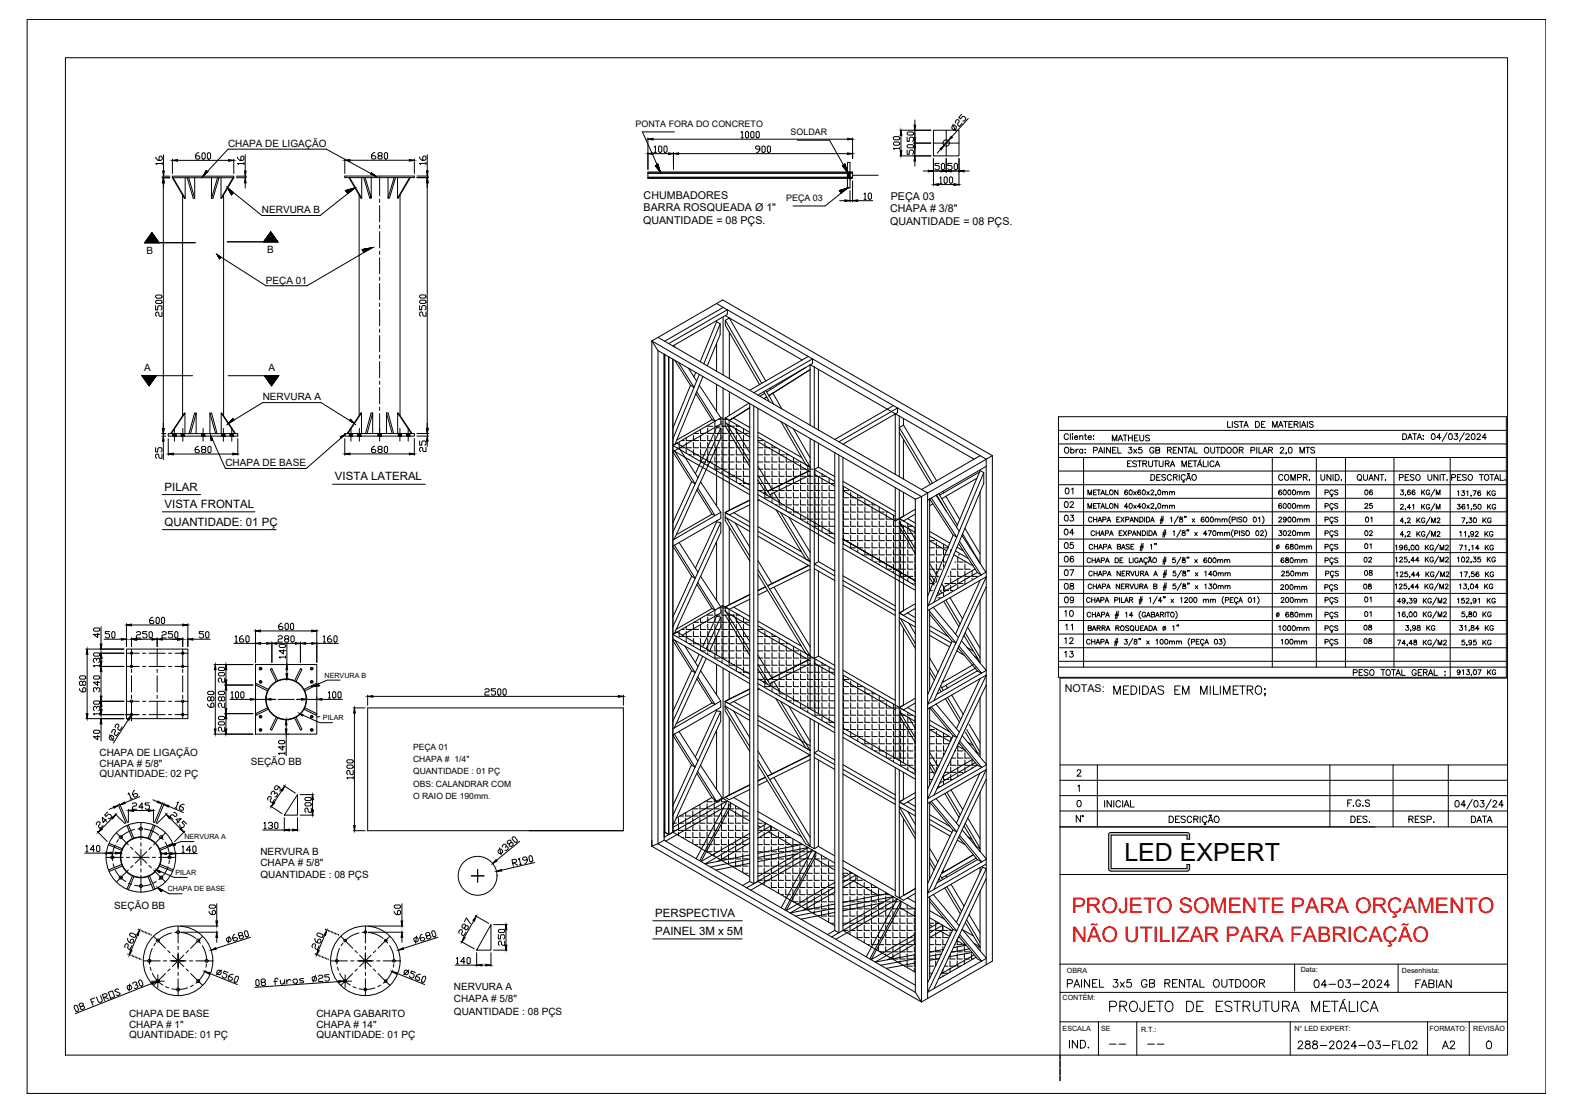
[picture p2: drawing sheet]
<svg xmlns="http://www.w3.org/2000/svg" width="594mm" height="420mm" viewBox="0 0 594 420" stroke-linecap="round" stroke-linejoin="round" font-family="sans-serif">
<defs><g id="words">
<text font-size="9.4" x="424.9" y="325.3">LED EXPERT</text>
<text font-size="8.4" x="418.4" y="383.5">PROJETO DE ESTRUTURA METÁLICA</text>
<g font-size="8.1" fill="#f00">
<text x="405" y="344.9">PROJETO SOMENTE PARA ORÇAMENTO</text>
<text x="405" y="355.8">NÃO UTILIZAR PARA FABRICAÇÃO</text>
</g>
<text font-size="7.5" x="420.2" y="264.2">MEDIDAS EM MILIMETRO;</text>
<text font-size="7.1" x="548.9" y="306.9">04/03/24</text>
<g font-size="6.6">
<text x="489.7" y="397.6">288-2024-03-FL02</text>
<text x="544.3" y="397.6">A2</text>
</g>
<g font-size="6.2">
<text x="402.5" y="374.3">PAINEL 3x5 GB RENTAL OUTDOOR</text>
<text x="495.7" y="374.3">04-03-2024</text>
<text x="534.1" y="374.3">FABIAN</text>
<text x="403.2" y="397.2">IND.</text>
</g>
<g font-size="5.7">
<text x="419.5" y="167.9">MATHEUS</text>
<text x="499.9" y="188.7">PÇS</text>
<text x="499.9" y="194">PÇS</text>
<text x="401.5" y="198.3">03</text>
<text x="499.9" y="199">PÇS</text>
<text x="499.9" y="204.3">PÇS</text>
<text x="499.9" y="209.2">PÇS</text>
<text x="499.9" y="214.5">PÇS</text>
<text x="500.2" y="219.4">PÇS</text>
<text x="401.5" y="224">08</text>
<text x="499.9" y="224.7">PÇS</text>
<text x="499.9" y="229.3">PÇS</text>
<text x="401.5" y="234.2">10</text>
<text x="499.9" y="234.9">PÇS</text>
<text x="499.9" y="240.2">PÇS</text>
<text x="499.9" y="245.2">PÇS</text>
<text x="508.4" y="305.9">F.G.S</text>
<text x="405.7" y="311.9">N°</text>
</g>
<g font-size="5.3">
<text x="482.2" y="182.7">COMPR.</text>
<text x="498.5" y="182.7">UNID.</text>
<text x="511.9" y="182.7">QUANT.</text>
<text x="528.1" y="182.7">PESO UNIT.</text>
<text x="547.9" y="182.7">PESO TOTAL.</text>
<text x="401.8" y="187.7">01</text>
<text x="401.5" y="193">02</text>
<text x="401.1" y="203.2">04</text>
<text x="482.2" y="198.6">2900mm</text>
<text x="515.1" y="198.6">01</text>
<text x="551.4" y="199">7,30 KG</text>
<text x="401.5" y="208.5">05</text>
<text x="401.5" y="213.4">06</text>
<text x="514.7" y="213.8">02</text>
<text x="401.5" y="218.7">07</text>
<text x="401.5" y="229">09</text>
<text x="483.3" y="229">200mm</text>
<text x="401.8" y="239.2">11</text>
<text x="551.4" y="234.6">5,80 KG</text>
<text x="401.5" y="244.5">12</text>
<text x="551.4" y="245.2">5,95 KG</text>
<text x="401.5" y="249.4">13</text>
<text x="510.5" y="256.5">PESO TOTAL GERAL :</text>
<text x="509.8" y="311.9">DES.</text>
<text x="531.6" y="311.9">RESP.</text>
<text x="555.3" y="311.9">DATA</text>
</g>
<g font-size="4.9">
<text x="482.2" y="188">6000mm</text>
<text x="514.7" y="188">06</text>
<text x="482.2" y="193.3">6000mm</text>
<text x="514.7" y="193.3">25</text>
<text x="482.2" y="203.6">3020mm</text>
<text x="514.7" y="203.6">02</text>
<text x="514.7" y="208.5">01</text>
<text x="483.3" y="213.8">680mm</text>
<text x="483.3" y="218.7">250mm</text>
<text x="514.7" y="218.7">08</text>
<text x="483" y="224">200mm</text>
<text x="514.3" y="223.7">08</text>
<text x="514.7" y="228.6">01</text>
<text x="482.6" y="239.5">1000mm</text>
<text x="514.7" y="234.2">01</text>
<text x="514.7" y="239.2">08</text>
<text x="483.3" y="244.5">100mm</text>
<text x="514.7" y="244.5">08</text>
</g>
<g font-size="4.3">
<text x="62.2" y="185.4">PILAR</text>
<text x="126.6" y="181.5">VISTA LATERAL</text>
<text x="62.2" y="192">VISTA FRONTAL</text>
<text x="62.2" y="198.7">QUANTIDADE: 01 PÇ</text>
<text x="247.6" y="346.5">PERSPECTIVA</text>
<text x="247.6" y="353.3">PAINEL 3M x 5M</text>
</g>
<g font-size="4.1">
<text x="243.2" y="75">CHUMBADORES</text>
<text x="336.6" y="75.5">PEÇA 03</text>
<text x="243.2" y="79.6">BARRA ROSQUEADA Ø 1&quot;</text>
<text x="336.4" y="80.3">CHAPA # 3/8&quot;</text>
<text x="243" y="84.6">QUANTIDADE = 08 PÇS.</text>
<text x="336.4" y="84.9">QUANTIDADE = 08 PÇS.</text>
</g>
<text font-size="4" x="402.4" y="261.6">NOTAS:</text>
<g font-size="3.8">
<text x="86.2" y="55.6">CHAPA DE LIGAÇÃO</text>
<text x="99" y="80.6">NERVURA B</text>
<text x="55.4" y="95.9">B</text>
<text x="101" y="95.6">B</text>
<text x="100.5" y="107.2">PEÇA 01</text>
<text x="54.5" y="140.3">A</text>
<text x="101.5" y="140.3">A</text>
<text x="99.3" y="151.3">NERVURA A</text>
<text x="85.2" y="176.2">CHAPA DE BASE</text>
<text x="37.6" y="285.6">CHAPA DE LIGAÇÃO</text>
<text x="37.6" y="289.7">CHAPA # 5/8&quot;</text>
<text x="37.6" y="293.6">QUANTIDADE: 02 PÇ</text>
<text x="94.7" y="289.2">SEÇÃO BB</text>
<text x="98.4" y="323.2">NERVURA B</text>
<text x="98.4" y="327.2">CHAPA # 5/8&quot;</text>
<text x="98.4" y="331.7">QUANTIDADE : 08 PÇS</text>
<text x="43.1" y="343.5">SEÇÃO BB</text>
<text x="171.5" y="374.2">NERVURA A</text>
<text x="171.5" y="378.7">CHAPA # 5/8&quot;</text>
<text x="171.5" y="383.3">QUANTIDADE : 08 PÇS</text>
<text x="48.8" y="388.3">CHAPA # 1&quot;</text>
<text x="48.8" y="384.2">CHAPA DE BASE</text>
<text x="119.5" y="384.2">CHAPA GABARITO</text>
<text x="119.5" y="388.3">CHAPA # 14&quot;</text>
<text x="48.8" y="392.2">QUANTIDADE: 01 PÇ</text>
<text x="119.5" y="392.2">QUANTIDADE: 01 PÇ</text>
</g>
<g font-size="3.4">
<text x="240.2" y="48">PONTA FORA DO CONCRETO</text>
<text x="298.7" y="51.1">SOLDAR</text>
<text x="297.1" y="76">PEÇA 03</text>
</g>
<g font-size="3.2">
<text x="156.1" y="283.5">PEÇA 01</text>
<text x="156.1" y="288">CHAPA # 1/4&quot;</text>
<text x="156.1" y="292.6">QUANTIDADE : 01 PÇ</text>
<text x="156.1" y="297.2">OBS: CALANDRAR COM</text>
<text x="156.1" y="301.8">O RAIO DE 190mm.</text>
</g>
<g font-size="2.7">
<text x="122.6" y="256.3">NERVURA B</text>
<text x="122" y="272.2">PILAR</text>
<text x="69.7" y="317.1">NERVURA A</text>
<text x="66.3" y="330.7">PILAR</text>
<text x="63.4" y="336.8">CHAPA DE BASE</text>
<text x="403.2" y="367.5">OBRA</text>
<text x="491.6" y="367.3">Data:</text>
<text x="529.8" y="367.8">Desenhista:</text>
<text x="401.6" y="378">CONTÉM:</text>
<text x="401.6" y="389.5">ESCALA</text>
<text x="416.1" y="389.5">SE</text>
<text x="431.2" y="389.9">R.T.:</text>
<text x="489.2" y="389.4">N° LED EXPERT:</text>
<text x="540.2" y="389.4">FORMATO:</text>
<text x="556.8" y="389.4">REVISÃO</text>
</g>
<g font-size="2.6">
<text x="418.4" y="395.8">--</text>
<text x="432.9" y="395.8">--</text>
</g>
</g></defs>
<!-- layer: 0 -->
<g fill="none" stroke="#000" stroke-width=".38">
<path d="M270.8 114.7l101.9 58.8v191M273.3 119.8v21.9M273.3 116.1l-22.1 12.8M274.1 119.3l29 16.7M246.3 128.8v191l101.9 58.8 26.8-15.5v-190.9M246.3 128.8l101.9 58.8M246.3 128.8l26.8-15.5 101.9 58.9M246.3 128.8l2.4 3.7M248.7 127.5l101.9 58.8v190.9M248.7 132.5l97.2 56.1M248.7 132.5v186.3M251.2 133.9v180.5"/>
<path d="M252.7 129.8l22.2-12.8v1.8l-20.6 11.9M252.7 134.8v180.6M254.7 130.5l.4 .7M255 136.2l5.9 9.4M256.3 136.9l6 9.5-1.4-.8M260.2 139.1l3.1 4.9M270.8 121.2v.4M270.8 129.7v10.6M270.8 121.6l-6.2 15.1M270.8 121.6l1.4 .8M272.2 122.4v4l-4.9 11.8M272.2 122.4l-6.2 15.1"/>
<path d="M274.1 121l13.8 23.8M275.6 120.1l13.8 23.9M275.6 120.2l-1.5 .8v1.9l13 22.4M275.6 125.5v17.5M304.5 138.8l-14.7 9.3M305.5 134.7l-22.2 12.8M306.2 139.6l-15.7 9.9M307.8 138.7l-.1 22.9M309.3 139.5v22.9M260.9 145.6l-6.6 16.2M262.9 140.7l-.6 1.7M263.3 148l7 11.1-1.2-.5-6.1-9.8"/>
<path d="M264.3 141.5l-10 24.3M264.3 145.6l8.1 12.3M265.6 142.3l-10.5 25.6M269.1 158.6l-13.3 7.7M270.2 159.2v1.9h1.9M270.8 145.3v10.2M271.6 158.4h.5M272.4 157.9v2.3l-18.1 10.5 7.1 11.3M272.4 157.9l-18.1 10.4M272.8 157.6v.8h1.9M272.8 159.1v2h2M273.3 146.7v102.2"/>
<path d="M274.1 158l9.3 5.3M274.1 159.7l9.3 5.4M274.1 158v3l9.3 15.3M275.5 159.1l.1 33.7M275.6 148v9M277.2 158l6.2 3.6M283 152.3l-8.9 5.7M283.3 154l-7.7 4.8 1.6-.8M283.3 152.5v180.5M283.3 154.1l-6.1 3.9M284.9 148.4l22.1-12.8v1.8l-20.6 11.9M284.9 153.4v180.5"/>
<path d="M286.4 154.3v178.7l-1.5 .9M288.6 148l2.2 3.8M289 148.6l-1.8 1.1M289.4 147.5l3 5.3M289.8 150l-1 .6M291 146.7l.3 .5M292.1 148.5l3.4 6M295.1 159.3l9.4 16.2 1.7 1-19.7-11.4M337.6 153.3l-22.1 12.7M338.3 156.4v22.8M339.9 157.2v22.9M341.4 158.1v2.5"/>
<path d="M254.3 168.3l29 16.8M254.3 168.3l1.5-.9 27.5 15.9M254.3 170.2l29 16.7M254.9 170.3l7.8 12.5-1.3-.8M255.7 169.2h.2M256.7 167.2v2h1.9M256.7 169.3l7.1 11.2M257.6 166.5h1M259.3 165.4v1.1h2M259.3 167.2v2h2M259.3 169.9v1.4M260.4 171.8h.9"/>
<path d="M262 164.5v2h2M262 167.2v2h2M262 169.9v1.9h2M262 172.6v.2M262.2 163.8h1.8M264.8 172.6h.1M264.8 162.3v1.5h1.9M264.8 164.5v2h1.9M264.8 167.2v2h1.9M264.8 169.9v1.9h1.9M264.8 172.6v1.8M265 174.6h1.7"/>
<path d="M267.5 160.8v.3h1.9M267.5 161.8v2h1.9M267.5 164.5v2h1.9M267.5 167.2v2h1.9M267.5 169.9v1.9h1.9M267.5 172.6v2h1.9M267.5 175.3v.7M270.2 164.5v2h1.9M270.2 167.2v2h1.9M270.2 169.9v1.9h1.9M270.2 161.8v2h1.9M270.2 172.6v2h1.9"/>
<path d="M270.2 175.3v2h1.9M270.8 161.5l1.6 .3v3.6l-17.6 38.3M270.8 161.1v.4M270.8 168.9v22.3M270.8 161.5l-8 17.5M272.4 161.8l-18.1 39.3M272.8 172.6v2h2M272.8 161.8v2h2M272.8 164.5v2h2M272.8 167.2v2h2M272.8 169.9v1.9h2M272.8 175.3v2h2"/>
<path d="M272.8 178v1.1M274.4 180h.4M274.6 160.1l8.8 14.4M275.5 177.3h2M275.5 180h2M275.5 161.1h2M275.5 163.8h2M275.5 166.5h2M275.5 169.2h2M275.5 171.8h2M275.5 174.6h2M277.5 180h.1"/>
<path d="M277.8 161.9l5.6 9.2M278.3 160.4v.7h1.1M278.3 161.8v2h1.9M278.3 164.5v2h1.9M278.3 167.2v2h1.9M278.3 169.9v1.9h1.9M278.3 172.6v2h1.9M278.3 175.3v2h1.9M278.3 178v2h1.9M281 161.9v1.9h1.9M281 164.5v2h1.9M281 167.2v2h1.9"/>
<path d="M281 169.9v1.9h1.9M281 172.6v2h1.9M281 175.3v2h1.9M281 178v2h1.9M286.4 177.3h1.9M286.4 180h1.9M286.4 166.5h1.9M286.4 169.2h1.9M286.4 171.8h1.9M286.4 174.6h1.9M286.5 163.3l16.5 9.6M286.5 166.9l19.7 11.4"/>
<path d="M286.5 176.2l5.3 8.7M286.5 179.6l5.1 8.5M289.1 167.2v2h1.9M289.1 169.9v1.9h1.9M289.1 172.6v2h1.9M289.1 175.3v2h1.9M289.1 178v2h1.9M291.8 169.9v1.9h1.9M291.8 168.2v1h1.7M291.8 172.6v2h1.9M291.8 175.3v2h1.9M291.8 178v2h1.9"/>
<path d="M294.5 169.9v1.9h1.9M294.5 172.6v2h1.9M294.5 175.3v2h1.9M294.5 178v2h1.9M296.8 160.2l9.4 16.3M297.1 172.6v2h2M297.1 171.3v.5h1.1M297.1 175.3v2h2M297.1 178v2h2M299.8 172.9v1.7h2M299.8 175.3v2h2M299.8 178v2h2"/>
<path d="M299.8 162l6.4 10.9M302.6 175.3v2h1.9M302.6 174.4l.2 .2M302.6 178v2h1.9M305.3 176v1.3h1.9M305.3 178v2h1.9M305.6 177.9l-15.5 7.7M305.7 178l-15.5 7.7M306.2 174.7h.1M306.2 160.7v-22.9l61.9 35.7M306.2 165.7v102.2M306.2 179.4l-15.3 7.6"/>
<path d="M307.7 166.6v102.2M307.8 179.2l7.7 4.5M308 178v2h1.9M309.3 167.4v9.1M309.3 176.5l-1.6 .9 7.8 4.5M309.3 176.5l6.2 3.6M310.6 179.1v.9h1.6M315.5 171v180.6M317 166.9l22.2-12.8v1.8l-20.6 11.9M317 171.9v180.5l-1.5-.8M318.6 172.8v178.8M339.9 163.4l11.7 19.6"/>
<path d="M341.4 166v15M341.4 160.6l12.5 21.1M341.4 160.6l-1.5 1 12.5 21M370.2 178.3l-15.1 8.8M370.4 172.2l-22.2 12.8M370.4 177.9l-8.9 21.3M370.4 177.8l1.4 .8v4l-18.8 44.9M371.8 178.6l-21.1 50.3M372.7 176.2l-22.1 12.8M375 172.2l-26.8 15.4M261.4 182l-7.1 15.5M263.4 185.1l5.7 9.2"/>
<path d="M263.7 184.4l6.5 10.4-1.1-.5M264.8 182l7.6 11.6M269.1 194.3l-13.5 7.8M270.8 197.2l1.6 .3v3.6l-17.6 38.3M270.8 196.8v.4M270.8 197.2l-8 17.4M272.4 197.5l-18.1 39.3M272.4 193.6v2.3l-18.1 10.4 7.1 11.4M272.4 193.6l-18.1 10.4M274.1 193.6l9.3 5.4M274.1 195.4l9.3 5.4M274.6 195.8l8.8 14.4"/>
<path d="M275.6 199.2v29.2M277.3 193.7l6.1 3.5M277.8 197.6l5.6 9.2M278.3 180.7v1.5M279.1 182.7h1.1M281 180.7v2h1.9M281 183.4v.3M283.4 188.9l-9.3 4.7v3.1l9.3 15.3M283.4 190.7l-7.8 3.8-1.5-.9M283.4 189l-9.3 4.6M286.4 182.7h1.9M286.4 185.3h1.9"/>
<path d="M286.4 186.9l29.1 16.8M286.4 185.1l29.1 16.8M286.4 188.7l29.1 16.8M286.5 199l16.4 9.5M286.5 181.4l3.4 5.8M286.9 188.9l-.4 .3M289.1 180.7v2h1.9M289.1 183.4v1.9h1.9M289.1 186.1v2h1.9M289.3 186l-.7 .4 .7-.3M291.8 180.7v2h1.9M291.8 183.4v1.9h1.9"/>
<path d="M291.8 186.1v2h1.9M291.8 188.8v1.2M292.5 186.2l2.3 3.8M293.1 190.8h.6M293.3 192.6l11.2 18.7 1.7 .9M294.5 180.7v2h1.9M294.5 183.4v1.9h1.9M294.5 186.1v2h1.9M294.5 188.8v2h1.9M294.5 191.5h.1M294.9 193.6l11.3 18.6M297.1 180.7v2h2"/>
<path d="M297.1 183.4v1.9h2M297.1 186.1v2h2M297.1 188.8v2h2M297.1 191.5v1.6M297.8 193.5h1.3M298.2 195.5l8 13.3M299.8 180.7v2h2M299.8 183.4v1.9h2M299.8 186.1v2h2M299.8 188.8v2h2M299.8 191.5v2h2M299.8 194.2v.5"/>
<path d="M302.6 180.7v2h1.9M302.6 183.4v1.9h1.9M302.6 186.1v2h1.9M302.6 188.8v2h1.9M302.6 191.5v2h1.9M302.6 194.2v1.9h1.9M305.3 180.7v2h1.9M305.3 183.4v1.9h1.9M305.3 186.1v2h1.9M305.3 188.8v2h1.9M305.3 191.5v2h1.9M305.3 194.2v1.9h1.9"/>
<path d="M305.3 196.9v.9M307.1 198.9h.1M308 180.7v2h1.9M308 186.1v2h1.9M308 188.8v2h1.9M308 191.5v2h1.9M308 183.4v1.9h1.9M308 194.2v1.9h1.9M308 196.9v2h1.9M309.3 180.1v32.1M310.6 180.7v2h2M310.6 183.4v1.9h2"/>
<path d="M310.6 186.1v2h2M310.6 188.8v2h2M310.6 191.5v2h2M310.6 194.2v1.9h2M310.6 196.9v2h2M310.6 199.6v1.3M313.4 180.7v2h1.9M313.4 183.4v1.9h1.9M313.4 186.1v2h1.9M313.4 188.8v2h1.9M313.4 191.5v2h1.9M313.4 194.2v1.9h1.9"/>
<path d="M313.4 196.9v2h1.9M313.4 199.6v2h1.9M318.6 183.7l19.7 11.3M318.6 181.9l19.7 11.4M318.6 185.4l19.7 11.5 7.6-4.5M318.8 183.8v1.5h1.9M318.8 186.1v2h1.9M318.8 188.8v2h1.9M318.8 191.5v2h1.9M318.8 194.2v1.9h1.9M318.8 196.9v2h1.9M318.8 199.6v2h1.9"/>
<path d="M321.5 185.3h.1M321.5 186.1v2h1.9M321.5 188.8v2h1.9M321.5 191.5v2h1.9M321.5 194.2v1.9h1.9M321.5 196.9v2h1.9M321.5 199.6v2h1.9M324.1 186.9v1.2h2M324.1 188.8v2h2M324.1 191.5v2h2M324.1 194.2v1.9h2M324.1 196.9v2h2"/>
<path d="M324.1 199.6v2h2M326.9 188.8v2h1.9M326.9 191.5v2h1.9M326.9 194.2v1.9h1.9M326.9 196.9v2h1.9M326.9 199.6v2h1.9M329.6 190v.8h1.3M329.6 191.5v2h1.9M329.6 194.2v1.9h1.9M329.6 196.9v2h1.9M329.6 199.6v2h1.9M332.3 191.6v1.9h1.9"/>
<path d="M332.3 194.2v1.9h1.9M332.3 196.9v2h1.9M332.3 199.6v2h1.9M334.9 193.1v.4h.7M334.9 194.2v1.9h2M334.9 196.9v2h2M334.9 199.6v2h2M337.7 199.6v2h1.9M337.7 194.7v1.4h1.9M337.7 196.9v2h1.9M338.3 184.2v102.2M339.9 195.9l6 3.5"/>
<path d="M339.9 197.8l6 3.4M339.9 185.1v102.2M339.9 197.2l6 10.2M339.9 199l6 10.2M340.4 196.9v2h1.9M340.4 199.6v2h1.9M341.4 198.6v32.1l-1.5 .9 6 3.5M341.4 186v9l-1.5 .9M342.9 195.9l3 1.8M343 199l2.9 4.8M343.1 197.8v1.1h1.8M343.1 199.6v2h1.9"/>
<path d="M345.8 199.6l.1 2M345.9 188.6v186.3M345.9 194.2l-4.5 2.7-1.5-1M348.2 187.6v191l-2.3-3.7M348.2 187.6l-2.3 1M351.7 189.1l-.4 .2M352 188.1l9.6 14.9-1.4-.8M352.6 190.4l-1.3 .7M353.7 187.1l8.8 13.6M353.9 187l3.7 6.2M354.8 186.5l7 11.9M356.3 185.6l.4 .6"/>
<path d="M357.5 187.5l5.2 8.8M364.7 199.6l5.7 9.6M369.2 180.7l-13.3 7.7M370.4 185.9v27M254.9 206l7.8 12.5-1.3-.8M256.7 205l7.1 11.2M261.4 217.7l-7.1 15.4M264.8 217.7l7.6 11.5v2.4l-14.5 8.4M270.8 204.6v22.3M286.5 215.3l19.7 32.6-1.7-1-18-29.8M286.5 200.8l19.7 11.4M286.5 202.6l19.7 11.4"/>
<path d="M286.5 211.9l5.3 8.7M305.6 213.6l-15.5 7.7M305.7 213.7l-15.5 7.7M306.2 215.1l-15.3 7.5M307.8 214.9l7.7 4.4M309.3 215.7v32.2M309.3 212.2l-1.5 .9 7.7 4.5M309.3 212.2l6.2 3.6M311.8 201.6h.8M313.4 202.3v.2M318.6 203.7l27.3 15.8-27.3-15.8M318.6 219.3l19.7 11.4"/>
<path d="M318.6 217.6l19.7 11.4M318.6 205.5l27.3 15.7M318.6 207.2l27.3 15.8M318.8 202.3v2h1.9M318.8 205v.6M321.5 202.3v2h1.9M321.5 205v2h1.9M324.1 202.3v2h2M324.1 205v2h2M324.1 207.7v1M325.8 209.6h.3M326.9 202.3v2h1.9"/>
<path d="M326.9 205v2h1.9M326.9 207.7v1.9h1.9M329.6 202.3v2h1.9M329.6 205v2h1.9M329.6 207.7v1.9h1.9M329.6 210.4v1.4M330.5 212.4h1M332.3 202.3v2h1.9M332.3 205v2h1.9M332.3 207.7v1.9h1.9M332.3 210.4v2h1.9M332.3 213.1v.3"/>
<path d="M334.9 213.1h.1M334.9 202.3v2h2M334.9 205v2h2M334.9 207.7v1.9h2M334.9 210.4v2h2M334.9 213.1v1.8M335.2 215.1h1.7M337.7 202.3v2h1.9M337.7 205v2h1.9M337.7 207.7v1.9h1.9M337.7 210.4v2h1.9M337.7 213.1v2h1.9"/>
<path d="M337.7 215.8v.7M340.4 202.3v2h1.9M340.4 205v2h1.9M340.4 207.7v1.9h1.9M340.4 210.4v2h1.9M340.4 213.1v2h1.9M340.4 215.8v2h1.9M343.1 202.3v2h1.9M343.1 205v2h1.9M343.1 207.7v1.9h1.9M343.1 210.4v2h1.9M343.1 213.1v2h1.9"/>
<path d="M343.1 215.8v2h1.9M343.1 218.5v1.1M345.8 202.3l.1 2M345.8 205l.1 2M345.8 207.7l.1 1.9M345.8 210.4l.1 2M345.8 213.1l.1 2M345.8 215.8l.1 2M345.8 218.5l.1 2M351.3 204.3h1.8M351.3 207h1.8M351.3 209.6h1.8"/>
<path d="M351.3 212.4h1.8M351.3 215.1h1.8M351.3 217.8h1.8M351.3 213l3.1 5.1M351.3 216.5l2.2 3.6M351.3 218.3l1.7 2.8M351.4 202.6l7 4M351.4 200.8l7.5 4.4M351.4 204.4l6.4 3.7M353.9 205v2h1.9M353.9 204v.3h.3M353.9 207.7v1.9h1.9"/>
<path d="M353.9 210.4v2h1.9M353.9 213.1v2h1.9M353.9 215.8v2h1M353.9 218.5v1.4M356.6 205.6v1.4h1.9M356.6 207.7v1.9h1.9M356.6 210.4v2h.9M356.6 213.1v1.1M358.3 217.8h.2M359.3 207.7v.8M359.3 215.8v2h1.9M359.3 218.5v2h1.9"/>
<path d="M359.6 215.1h1.6M360.2 202.2l-8.9-13.7v35.1M360.2 202.2l-9.6 23M360.5 209.6l7.2 4.2M360.9 212.4h.3M361.1 208.2l4.8 2.8M361.7 206.7l2.4 1.4M362 210.4v2h1.9M362 213.1v2h1.9M362 215.8v2h1.9M362 218.5v2h1.9M362.2 209.6h.5"/>
<path d="M362.2 205.3l7.2 11M362.6 204.5l8.2 12.8-1.4-1M363.5 202.3l9.1 14M363.8 201.7l6.6 11.1M364.7 212.1v.3h.2M364.7 213.1v2h1.9M364.7 215.8v2h1.9M364.7 218.5v2M367.4 215.8v2h1.9M367.4 218.5v.4M368.5 215l-11.8 6.9M369.2 211.1l.3 .2"/>
<path d="M369.4 216.3l-15.4 8.8M370.4 219.4l-9.3 20.2M372.7 217.9l-22.1 48.2 22.1-12.8-9.4-11.2M372.7 216.1l-22.1 12.8M372.7 217.9l-22.1 12.8M254.3 239.7l29 16.8M254.3 239.7l1.5-.9 27.5 15.9M256.7 238.6v1.9h1.9M257.6 237.8h1M259.3 236.8v1h2M259.3 238.6v1.9h2M262 235.9v1.9h2"/>
<path d="M262 238.6v1.9h2M262.2 235.1h1.8M263.4 220.8l5.7 9.1M263.7 220.1l6.5 10.4-1.1-.6M264.8 233.7v1.4h1.9M264.8 235.9v1.9h1.9M264.8 238.6v1.9h1.9M267.5 232.1v.3h1.9M267.5 233.1v2h1.9M267.5 235.9v1.9h1.9M267.5 238.6v1.9h1.9M269.1 229.9l-13.5 7.9"/>
<path d="M270.2 235.9v1.9h1.9M270.2 238.6v1.9h1.9M270.2 230.6v1.8h1.9M270.2 233.1v2h1.9M270.8 232.8l1.6 .4v3.6l-4.2 9.2M270.8 232.5v.3M270.8 232.8l-5.3 11.6M271.6 229.7h.5M272.4 233.1l-5.5 12.1M272.8 229v.7h1.9M272.8 230.5v1.9h2M272.8 233.1v2h2"/>
<path d="M272.8 235.9v1.9h2M272.8 238.6v1.9h2M273.3 228.7l-19 11M273.3 228.9l10.1 5.8M274 230.6l9.3 15.3M274 232.3l9.3 15.4M275.5 230.5v20.8h2M275.5 232.4h2M275.5 235.1h2M275.5 237.8h2M275.6 228.4l-1.5 .9v1.8l9.3 5.4M277.1 232.3v.4"/>
<path d="M277.2 232.4l6.1 10.1M277.3 229.4l6.1 3.5M278.3 231.7v.7h1.1M278.3 233.1v2h1.9M278.3 235.9v1.9h1.9M278.3 238.6v1.9h1.9M281 233.3v1.8h1.9M281 235.9v1.9h1.9M281 238.6v1.9h1.9M283.4 224.7l-9.3 4.6 1.5 .9 7.8-3.8M283.4 224.6l-7.8 3.8M286.4 237.8h1.9"/>
<path d="M286.5 236.5l29 16.8M286.5 234.7l16.4 9.5M286.5 238.3l19.7 11.4M289.1 238.6v1.9h1.9M289.3 221.7l-2.8 1.4M289.3 221.8l-2.8 1.4M290.1 223.1l-3.6 1.7M291.8 239.5v1h1.7M292.5 221.9l13.7 22.5M318.6 221.1l19.7 11.4M339.9 233.4l6 3.5M339.9 234.8l6 10.2"/>
<path d="M340.3 233.7l5.6 9.4M341.4 237.4v29.1M342.9 231.6l3 1.8M343.5 235.5l2.4 4.1M344.6 220.5h.4M345.9 228.1l-6 3.5 1.5 .9 4.5-2.6M351.3 230.3v30.5M351.3 231l10 11.9-1.5-.6-8.5-10.2M351.3 220.5h1.8M351.3 223.2h1M351.4 238.3l8.1 4.7M351.4 236.5l7 4"/>
<path d="M352.7 229.5l9.5 11.4M354.5 225.9h.8M354.5 223.7l.5 .9M355 222.6l.9 1.5M355.8 223.2h.1M355.9 220.6l1.5 2.6M356.6 221.5v1.7h1.9M356.6 223.9v1.3M356.7 227.2l5.7 9.6M357 220.5h1.5M357.5 226.8l5.3 9M359 225.8l4.8 8"/>
<path d="M359.3 221.2v2h.7M362 221.2v.9M364.7 220.5h.1M364.7 239l5.7 9.5M365.7 237l4.7 7.9M370.4 226.8v23.7M372.7 221.6l-19.8 43.1M254.3 241.5l29 16.8M254.8 241.8l-.5 .2 7.1 11.4M255.1 241.9l7.6 12.3-1.3-.8M255.7 240.5h.2M258.8 244.2l5 7.7"/>
<path d="M259.3 241.3v1.3M260.4 243.2h.9M261.4 253.4l-7.1 15.4M262 241.3v1.9h2M262 244v.2M263.4 256.5l5.7 9.1M263.7 255.7l6.5 10.5-1.1-.6M264.2 247.2l-1.4 3.1M264.8 244h.1M264.8 241.3v1.9h1.9M264.8 244v1.8M264.8 253.4l7.6 11.5"/>
<path d="M265 245.9h1.7M265.6 248l-11.3 24.5M266.9 248.8l-12.1 26.3M267.5 241.3v1.9h1.9M267.5 244v1.9h1.9M267.5 246.6v.7M270.2 241.3v1.9h1.9M270.2 246.6v2h1.9M270.2 244v1.9h1.9M270.8 240.3v7.2M270.8 251.1v11.5M272.8 244v1.9h2"/>
<path d="M272.8 246.6v2h2M272.8 241.3v1.9h2M272.8 249.4v1M273.3 252.4v49.3M274.4 251.3h.4M275.5 248.6h2M275.5 240.5h2M275.5 243.2h2M275.5 245.9h2M275.6 253.8v10.3M277.5 251.3h.1M278.3 246.6v2h1.9"/>
<path d="M278.3 249.4v1.9h1.9M278.3 241.3v1.9h1.9M278.3 244v1.9h1.9M278.3 252.1v1.4M279.1 254h1.1M281 246.6v2h1.9M281 249.4v1.9h1.9M281 252.1v1.9h1.9M281 241.3v1.9h1.9M281 244v1.9h1.9M281 254.8v.3M286.4 248.6h1.9"/>
<path d="M286.4 251.3h1.9M286.4 254h1.9M286.4 256.7h1.9M286.4 240.5h1.9M286.4 243.2h1.9M286.4 245.9h1.9M286.4 258.3l29.1 16.8M286.4 256.5l29.1 16.7M286.4 247.5l5.3 8.8M286.4 251l5.1 8.4M286.4 252.8l3.5 5.7M289.1 246.6v2h1.9"/>
<path d="M289.1 249.4v1.9h1.9M289.1 252.1v1.9h1.9M289.1 254.8v1.9h1.9M289.1 257.5v1.9h1.9M289.1 241.3v1.9h1.9M289.1 244v1.9h1.9M289.2 257.4l-.7 .3M289.3 257.5l-.6 .3M291.8 241.3v1.9h1.9M291.8 246.6v2h1.9M291.8 249.4v1.9h1.9M291.8 252.1v1.9h1.9"/>
<path d="M291.8 254.8v1.9h1.9M291.8 257.5v1.9h1.9M291.8 244v1.9h1.9M292.5 257.5l2.3 3.8M294.5 241.3v1.9h1.9M294.5 246.6v2h1.9M294.5 249.4v1.9h1.9M294.5 252.1v1.9h1.9M294.5 254.8v1.9h1.9M294.5 257.5v1.9h1.9M294.5 244v1.9h1.9M297.1 244v1.9h2"/>
<path d="M297.1 246.6v2h2M297.1 249.4v1.9h2M297.1 252.1v1.9h2M297.1 254.8v1.9h2M297.1 257.5v1.9h2M297.1 242.7v.5h1.1M299.8 246.6v2h2M299.8 249.4v1.9h2M299.8 252.1v1.9h2M299.8 254.8v1.9h2M299.8 257.5v1.9h2M299.8 244.2v1.7h2"/>
<path d="M302.6 246.6v2h1.9M302.6 249.4v1.9h1.9M302.6 252.1v1.9h1.9M302.6 254.8v1.9h1.9M302.6 257.5v1.9h1.9M302.6 245.8l.2 .1M305.3 247.3v1.3h1.9M305.3 249.4v1.9h1.9M305.3 252.1v1.9h1.9M305.3 254.8v1.9h1.9M305.3 257.5v1.9h1.9M305.6 249.3l-15.6 7.7"/>
<path d="M305.6 249.4l-15.5 7.7M306.2 250.8l-15.3 7.5M307.7 250.5l7.8 4.5M308 252.1v1.9h1.9M308 257.5v1.9h1.9M308 249.4v1.9h1.9M308 254.8v1.9h1.9M309.3 251.4v18.3M309.3 247.9l6.2 3.5M309.3 247.9l-1.5 .9M310.6 250.5v.8h1.6M310.6 252.1v1.9h2"/>
<path d="M310.6 254.8v1.9h2M310.6 257.5v1.9h2M313.4 252.1v1.9h1.9M313.4 254.8v1.9h1.9M313.4 257.5v1.9h1.9M318.6 255l27.3 15.8M318.6 253.3l19.7 11.3M318.6 256.8l19.7 11.4M318.8 255.1v1.6h1.9M318.8 257.5v1.9h1.9M321.5 256.7h.1M321.5 257.5v1.9h1.9"/>
<path d="M324.1 258.2v1.2h2M351.3 248.7l3.2 5.3M351.3 252.2l2.3 3.8M351.3 254l1.8 3M351.4 240.1l7.5 4.3M355.5 259.2l1 1.7M356.4 257.2l.3 .4M357.5 258.9l.6 1.1M359.8 242.3l-9.2 20.1M361.6 245.9l2.8 1.7M362.1 244.8l7.3 8.7M362.4 244.1l8.6 10.3-1.6-.9"/>
<path d="M364.3 240l6 10.1M365.5 244.7l2.3 1.3M367.9 251.1l-11.9 6.9M368.4 248.1l1 .6M368.9 252.3l-13 7.6M369.3 253.5l-15.3 8.8M370.4 256.5l-9 18.8M372.7 258.7l-19.7 41.7M254.3 277.8l7 11.3M254.8 277.4l7.9 12.5-1.4-.8M256.6 276.4l7.1 11.2M269.1 265.6l-13.5 7.8"/>
<path d="M270.8 268.6l1.6 .3v3.6l-18.1 39.3M270.8 268.6l-8 17.4M270.8 268.2v.4M270.8 275.9v22.4M272.3 268.9l-18 39.3M272.4 264.9l-18.1 10.5M272.4 264.9v2.4l-18.1 10.4M274 266.8v1.8l9.3 15.3M274 265l9.3 5.4M274 266.8l9.3 5.4M274 265v1.8M274 266.8l9.3 15.3"/>
<path d="M275.6 271.1v29.3M275.6 264.1l-1.6 .9M277.2 265.1l6.1 3.5M277.2 268.7l6.1 10M283.3 262.1l-7.7 3.8-1.6-.9M283.3 260.3l-7.7 3.8M283.3 260.4l-9.3 4.6M286.4 272.2l19.8 11.4M286.4 270.4l19.8 11.4M286.4 274l19.8 11.3M286.4 260.1l29.1 16.7M286.9 260.3l-.5 .2"/>
<path d="M291.8 260.2v1.1M293.1 262.1h.6M293.2 264l11.3 18.6 1.7 1M294.5 260.2v1.9h1.9M294.5 262.9h.1M294.9 264.9l11.3 18.7M297.1 260.2v1.9h2M297.1 262.9v1.6M297.8 264.8h1.3M298.1 266.8l8.1 13.3M299.8 260.2v1.9h2M299.8 262.9v1.9h2"/>
<path d="M299.8 265.6v.4M302.6 260.2v1.9h1.9M302.6 262.9v1.9h1.9M302.6 265.6v1.9h1.9M305.3 260.2v1.9h1.9M305.3 262.9v1.9h1.9M305.3 265.6v1.9h1.9M305.3 268.3v.8M306.2 271.5v48.3M307.1 270.2h.1M307.7 272.3v48.4M308 260.2v1.9h1.9"/>
<path d="M308 262.9v1.9h1.9M308 265.6v1.9h1.9M308 268.3v1.9h1.9M309.3 273.2v10.4M310.6 260.2v1.9h2M310.6 262.9v1.9h2M310.6 265.6v1.9h2M310.6 268.3v1.9h2M310.6 270.9v1.4M311.8 272.9h.8M313.4 260.2v1.9h1.9M313.4 262.9v1.9h1.9"/>
<path d="M313.4 265.6v1.9h1.9M313.4 268.3v1.9h1.9M313.4 270.9v2h1.9M313.4 273.7v.1M318.6 276.8l27.3 15.8M318.6 275.1l27.3 15.7M318.6 278.6l27.3 15.8M318.8 260.2v1.9h1.9M318.8 262.9v1.9h1.9M318.8 265.6v1.9h1.9M318.8 268.3v1.9h1.9M318.8 270.9v2h1.9"/>
<path d="M318.8 273.7v1.9h1.9M318.8 276.4v.5M321.5 260.2v1.9h1.9M321.5 262.9v1.9h1.9M321.5 265.6v1.9h1.9M321.5 268.3v1.9h1.9M321.5 270.9v2h1.9M321.5 273.7v1.9h1.9M321.5 276.4v1.9h1.9M324.1 260.2v1.9h2M324.1 262.9v1.9h2M324.1 265.6v1.9h2"/>
<path d="M324.1 268.3v1.9h2M324.1 270.9v2h2M324.1 273.7v1.9h2M324.1 276.4v1.9h2M324.1 279.1v.9M326.9 260.2v1.9h1.9M326.9 262.9v1.9h1.9M326.9 265.6v1.9h1.9M326.9 268.3v1.9h1.9M326.9 270.9v2h1.9M326.9 273.7v1.9h1.9M326.9 276.4v1.9h1.9"/>
<path d="M326.9 279.1v1.9h1.9M329.6 261.4v.7h1.3M329.6 262.9v1.9h1.9M329.6 265.6v1.9h1.9M329.6 268.3v1.9h1.9M329.6 270.9v2h1.9M329.6 273.7v1.9h1.9M329.6 276.4v1.9h1.9M329.6 279.1v1.9h1.9M332.3 262.9v1.9h1.9M332.3 265.6v1.9h1.9M332.3 268.3v1.9h1.9"/>
<path d="M332.3 270.9v2h1.9M332.3 273.7v1.9h1.9M332.3 276.4v1.9h1.9M332.3 279.1v1.9h1.9M334.9 264.5v.3h.7M334.9 265.6v1.9h2M334.9 268.3v1.9h2M334.9 270.9v2h2M334.9 273.7v1.9h2M334.9 276.4v1.9h2M334.9 279.1v1.9h2M337.7 270.9v2h1.9"/>
<path d="M337.7 266v1.5h1.9M337.7 268.3v1.9h1.9M337.7 273.7v1.9h1.9M337.7 276.4v1.9h1.9M337.7 279.1v1.9h1.9M339.9 269.1l6 3.5M339.9 270.4l6 10.2M340.3 269.3l5.6 9.5M340.4 268.3v1.9h1.9M340.4 270.9v2h1.9M340.4 273.7v1.9h1.9M340.4 276.4v1.9h1.9"/>
<path d="M340.4 279.1v1.9h1.9M341.4 266.4l.1 .1M341.4 273v15.2M341.4 266.5l-1.5 .8M343 267.3l2.9 1.7M343.1 269.2v1h1.8M343.1 270.9v2h1.9M343.1 273.7v1.9h1.9M343.1 276.4v1.9h1.9M343.1 279.1v1.9h1.9M343.5 271.2l2.4 4M345.8 270.9l.1 2"/>
<path d="M345.8 273.7l.1 1.9M345.8 276.4l.1 1.9M345.8 279.1l.1 1.9M345.9 263.8l-6 3.5 1.5 .9 4.5-2.6M350.6 267.9l22.1-12.8-22.1 46.7 22.1-12.8M351.3 278.3h1.8M351.4 274l8.4 4.8M351.4 272.2l7.5 4.3M352 267.1l9.6 11.5-1.5-.6-8.8-10.6v29.2M353.1 275.6h-1.8l7.8 4.6M353.7 266l8.8 10.6M353.9 276.4v1.9h1.9"/>
<path d="M353.9 275.4v.2h.3M353.9 279.1v1.9h1.9M355 260.2l.7 1.1M355.1 260.3l-.2 .1M356.6 277v1.3h1.9M356.6 279.1v1.9h1.9M357.3 264l5.3 8.9M358.1 263.5l5 8.4M359.3 279.1v.8M359.7 262.7l4.3 7.2M360.2 278l-9.6 20.2M362.6 279.9l8.4 10.1-1.6-.9-15.3 8.9"/>
<path d="M363.6 277.9l9.1 11M364.8 276.6l4.6 7.8M365.3 275.6l5.1 8.6M366.2 273.7l4.2 6.9M370.4 263.7v22.3M261.3 289.1l-7 15.4M263.3 292.2l5.7 9.1M263.7 291.4l7.1 11.4M264.7 289.2l8.2 12.3M283.3 296.6l-9.3 4.7 1.6 .8 7.7-3.8M283.3 296.5l-7.7 3.9M286.4 289l18.1 29.9 1.7 .9"/>
<path d="M286.4 283.8l5.3 8.7M286.4 287.2l19.8 32.6M289.2 293.6l-2.8 1.4M289.3 293.7l-2.9 1.4M290 295l-3.6 1.8M292.5 293.8l13.7 22.6M306.1 285.3l-16.1 7.9M306.2 285.3l-16.1 8M306.2 287l-15.3 7.6M307.7 286.2l7.8 4.5M309.3 287.1v32.7M309.3 283.6l-1.6 .9 7.8 4.4"/>
<path d="M309.3 283.6l6.2 3.6M318.6 290.7l19.7 11.4M318.6 288.9l19.7 11.4M318.6 292.5l19.7 11.4M325.8 281h.3M329.6 281.8v1.4M330.5 283.7h1M332.3 281.8v1.9h1.9M332.3 284.5v.2M334.9 281.8v1.9h2M334.9 284.5v1.8M335.2 286.4h1.7"/>
<path d="M337.7 281.8v1.9h1.9M337.7 284.5v1.9h1.9M337.7 287.2v.6M338.3 290v48.4l1.6 .9v-48.4M340.4 281.8v1.9h1.9M340.4 284.5v1.9h1.9M340.4 287.2v2h1.9M341.4 291.8v10.3l-1.5 .9 6 3.5M343.1 281.8v1.9h1.9M343.1 284.5v1.9h1.9M343.1 287.2v2h1.9M343.1 289.9v1.1"/>
<path d="M344.6 291.8h.4M345.8 281.8l.1 1.9M345.8 284.5l.1 1.9M345.8 287.2l.1 2M345.8 289.9l.1 1.9M345.9 299.5l-6 3.5 1.5 .9 4.5-2.6M351.3 281h1.8M351.3 283.7h1.8M351.3 286.4h1.8M351.3 289.2h1.8M351.3 291.8h1.8M351.3 294.5h1"/>
<path d="M351.3 284.3l3.3 5.5M351.3 287.9l2.4 3.8M351.3 289.7l1.9 3M353.9 281.8v1.9h1.9M353.9 284.5v1.9h1.9M353.9 287.2v2h1M353.9 289.9v1.4M354.5 297.2h.8M355.8 294.5h.1M356.6 281.8v1.9h.9M356.6 292.8v1.7h1.9M356.6 284.5v1.1"/>
<path d="M356.6 295.2v1.3M356.7 293.3h.1M357 291.8h1.5M357 299.8l5.4 9.1M357.8 299.4l5.1 8.5M358.3 289.2h.2M359.3 287.2v2h1.9M359.3 289.9v1.9h1.9M359.3 292.6v1.9h.7M359.4 298.5l4.4 7.4M359.6 286.4h1.6M360.9 283.7h.3"/>
<path d="M361.8 281.8l3.1 1.9M362 281.8v1.9h1.9M362 284.5v1.9h1.9M362 287.2v2h1.9M362 289.9v1.9h1.9M362 292.6v.8M362.2 281h.5M362.3 280.6l7.1 8.6M364.7 284.5v1.9h1.9M364.7 287.2v2h1.9M364.7 291.8h.1M364.7 289.9v1.9"/>
<path d="M365.8 280.5l2 1.2M367.4 287.2v2h1.9M367.4 289.9v.4M367.6 286.9l-11.4 6.6M368.6 288.1l-13.5 7.9M368.6 283.9l1.8 1M370.3 292.2l-8.9 18.8M370.4 299.3v22.4M372.7 294.4l-19.8 41.7M246.3 317.5v2.3l2.4-1M248.7 318.8l97.2 56.1M251 317.5l94.9 54.8"/>
<path d="M251 317.5l-2.3 1.3M251.2 314.4l1.5 1 1.6-1v-178.7v178.7l-1.6 1M251.2 316.2l-.2 .1v-182.5v183.7M251.2 314.4l1.5 1M251.2 314.3l-.2 .1M251.2 311.6l-.2 .2M251.2 314.5l-.2 .1M252.7 315.4l-1.7 .9M254.3 311h1.4M254.3 313.7h1.4M256.4 311.8v1.9h2M256.4 309.1v1.9h2"/>
<path d="M256.4 314.5v1.2M256.9 308.3h1.5M257.7 316.5h.7M259.1 307.1v1.2h2M259.1 309.1v1.9h2M259.1 311.8v1.9h2M259.1 314.5v2h2M259.1 317.2h.1M261.8 309.1v1.9h2M261.8 308.3h.1M261.8 305.5l2 .1M261.8 308.3h2"/>
<path d="M261.8 311.8v1.9h2M261.8 314.5v2h2M261.8 306.4v1.9M261.8 317.2v1.6M262.4 319.1h1.4M264.5 303.9v1.7h2M264.5 306.4v1.9h2M264.5 309.1v1.9h2M264.5 311.8v1.9h2M264.5 314.5v2h2M264.5 317.2v1.9h2M264.5 319.9v.5"/>
<path d="M266.2 303h.3M267.2 302.4v.6h2M267.2 303.7v1.9h2M267.2 306.4v1.9h2M267.2 309.1v1.9h2M267.2 311.8v1.9h2M267.2 314.5v2h2M267.2 317.2v1.9h2M267.2 319.9v1.9h2M269 301.3l-13.5 7.8M269 301.3l1.8 1.5M269.9 309.1v1.9h2"/>
<path d="M269.9 313.7h.1M269.9 319.1h.1M269.9 302.1v.9h2M269.9 303.7v1.9h2M269.9 306.4v1.9h2M269.9 313.7h2M269.9 314.5v2h2M269.9 319.1h2M269.9 319.9v1.9h2M269.9 311.8v1.9M269.9 317.2v1.9M272.6 301.7v1.3h2"/>
<path d="M272.6 303.7v1.9h2M272.6 306.4v1.9h2M272.6 309.1v1.9h2M272.6 311.8v1.9h2M272.6 314.5v2h2M272.6 317.2v1.9h2M272.6 319.9v1.9h2M272.9 301.5l10.4 6M272.9 301.5l-2.1 1.3M273.4 305.2l-21.8 12.6M275.3 319.9v1.9h2M275.3 302.9l.1 .1"/>
<path d="M275.3 303.7v1.9h2M275.3 306.4v1.9h2M275.3 309.1v1.9h2M275.3 311.8v1.9h2M275.3 314.5v2h2M275.3 317.2v1.9h2M275.6 300.4l-21.3 12.2M275.7 305.8l7.6 4.4M277.2 301.3l6.1 3.6M278 317.2v1.9h2M278 319.9v1.9h2M278 304.4v1.2h2"/>
<path d="M278 306.4v1.9h2M278 309.1v1.9h2M278 311.8v1.9h2M278 314.5v2h2M280.7 319.9v1.9h2M280.7 306.4v1.9h2M280.7 309.1v1.9h2M280.7 311.8v1.9h2M280.7 314.5v2h2M280.7 317.2v1.9h2M283.3 314.9l-18.4 10.6 11.2-20.6v-1.5l-11.7 21.8M283.3 316.7l-16.8 9.7 16.8-3.4"/>
<path d="M283.3 318.4l-12.1 7.1M286.4 314.9l4.9-2.8v1.8l-4.9 2.8M286.4 311h1.7M286.4 313.7h1.7M286.4 316.5h1.7M286.4 319.1h1.7M286.4 312l1 .6M286.4 309.3l29.1 16.8M286.4 306.6l16.5 9.5M288.8 310.7v.3h.6M288.8 311.8v1.9h2M288.8 314.5v2h2"/>
<path d="M288.8 317.2v1.9h2M288.8 319.9v1.9h2M289.7 311.2l-3.3 1.9M290.5 314.3l9.3 5.4M291.5 312.2v1.5h2M291.5 314.5v2h2M291.5 317.2v1.9h2M291.5 319.9v1.9h2M294.2 314.5v2h2M294.2 317.2v1.9h2M294.2 319.9v1.9h2M296.9 315.4v1.1h1.9"/>
<path d="M296.9 317.2v1.9h2M296.9 319.9v1.9M299.6 317.2v1.9h2M299.6 319.9v1.9h2M302.3 318.5v.6h1.1M302.3 319.9v1.9h2M303.3 319l-16.9 3.4M306.2 319.8l1.5 .9 1.6-.9M309.3 319.8l6.2 3.6M339.9 306.6l6 10.2M341.4 309.3v29.1l4.5-2.6M342.9 303l3 1.7"/>
<path d="M343 306.6l2.9 4.9M345.9 308.3l-6-3.5 6 10.3M350.6 303.5l22.1-12.7-22.1 46.7 22.1-12.8M351.3 309.6l8.4 4.9M351.3 307.9l7.6 4.3M351.3 311.4l7.8 4.5M352 302.8l9.6 11.5-1.5-.6M353.7 301.7l8.8 10.6M360.1 313.7l-8.8-10.6v29M360.1 313.7l-9.5 20.1M361.8 317.4l2.9 1.7M362.3 316.3l7.1 8.5"/>
<path d="M362.6 315.6l8.4 10-1.6-.8M363.6 313.6l9.1 10.9M364.3 312.1l4.6 7.7M364.8 311.1l5.6 9.3M365.7 309.1l4.7 7.8M365.8 316.2l1.5 .8M368.6 319.6l1.8 1M263.1 324.4l11.7-21.8-20.5 11.8 29 16.8M269.9 322.6v.9M271.8 324.5h.1M272.6 322.6v1.9h2M275.3 322.6v1.9h2"/>
<path d="M275.3 325.3v1.3M276.4 327.3h.9M278 322.6v1.9h2M278 325.3v2h2M278 328v.1M280.7 322.6v1.9h2M280.7 325.3v2h2M280.7 328v1.7M281.1 330h1.6M282.2 335.5l24.8-14.3-11.8 21.8M283.3 333l-2.7 1.6M283.3 324.6l-14.8 3"/>
<path d="M283.3 326.2l-12.7 2.5M283.3 333l1.6 .9M286.4 321.8h1.7M286.4 324.5h1.7M286.4 327.3h1.7M286.4 330h1.7M286.4 332.6h1.7M286.4 333l29.1 16.8M288.8 333.4h.1M288.8 322.6v1.9h2M288.8 325.3v2h2M288.8 328v2h2"/>
<path d="M288.8 330.7v1.9h2M288.8 333.4v1M290.5 335.3h.3M291.5 322.6v1.9h2M291.5 325.3v2h2M291.5 328v2h2M291.5 330.7v1.9h2M291.5 333.4v1.9h2M294.2 322.6v1.9h2M294.2 325.3v2h2M294.2 328v2h2M294.2 330.7v1.9h2"/>
<path d="M294.2 333.4v1.9h2M294.2 336.1v1.4M295.1 338h1.1M296.9 322.6v1.9h2M296.9 321.8h.1M296.9 321.8h2M296.9 325.3v2h2M296.9 328v2h2M296.9 330.7v1.9h2M296.9 333.4v1.9h2M296.9 336.1v1.9h2M296.9 338.8v.3"/>
<path d="M299.6 325.3v2h2M299.6 322.6v1.9h2M299.6 328v2h2M299.6 330.7v1.9h2M299.6 333.4v1.9h2M299.6 336.1v1.9h2M299.6 338.8v1.8M301.6 322.6l-15.2 3M302.3 328v2h2M302.3 333.4v1.9h2M302.3 325.3v2h2M302.3 322.6v1.9h2"/>
<path d="M302.3 330.7v1.9h2M302.3 336.1v1.9h2M302.3 338.8v2h2M305 328v2h2M305 320.1v1.7h2M305 322.6v1.9h2M305 325.3v2h2M305 330.7v1.9h2M305 333.4v1.9h2M305 336.1v1.9h2M305 338.8v2h2M305.4 320.3l-19 10.9"/>
<path d="M305.4 320.2l-19 3.8M305.6 323.7l-21.9 12.7M307.7 338.8v2h2M307.7 321.6v.2h.4M307.7 322.6v1.9h2M307.7 325.3v2h2M307.7 328v2h2M307.7 330.7v1.9h2M307.7 333.4v1.9h2M307.7 336.1v1.9h2M307.9 324.4l7.6 4.3M310.4 333.4v1.9h2"/>
<path d="M310.4 336.1v1.9h2M310.4 338.8v2h2M310.4 323.1v1.4h2M310.4 325.3v2h2M310.4 328v2h2M310.4 330.7v1.9h2M313.1 325.3v2h2M313.1 328v2h2M313.1 330.7v1.9h2M313.1 333.4v1.9h2M313.1 336.1v1.9h2M313.1 338.8v2h2"/>
<path d="M315.5 333.4l-18.4 10.7 11.2-20.7v-1.5l-11.7 21.9M315.5 335.2l-16.9 9.7 16.9-3.3M315.5 337l-12.1 7M318.6 333.4l4.8-2.8v1.8l-4.8 2.8M318.6 330h1.9M318.6 332.6h1.9M318.6 335.3h1.9M318.6 338h1.9M318.6 330.6l.9 .5M318.6 327.8l27.3 15.8M318.6 325.2l19.7 11.4M321.2 329.4v.6h1"/>
<path d="M321.2 330.7v1.9h2M321.2 333.4v1.9h2M321.2 336.1v1.9h2M321.2 338.8v2h2M321.9 329.7l-3.3 2M322.6 332.9l9.3 5.4M323.9 330.9v1.7h2M323.9 333.4v1.9h2M323.9 336.1v1.9h2M323.9 338.8v2h2M326.6 332.5l.3 .1M326.6 333.4v1.9h2"/>
<path d="M326.6 336.1v1.9h2M326.6 338.8v2h2M329.3 334.1v1.2h2M329.3 336.1v1.9h2M329.3 338.8v2h2M332 336.1v1.9h2M332 338.8v2h2M334.7 337.2v.8h1.5M334.7 338.8v2h2M335.4 337.6l-16.8 3.4M337.4 338.8v2h2M342.9 339.3l3 1.7"/>
<path d="M345.9 335.7l-6 3.6 1.5 .9 4.5-2.7M351.3 338.8v30.9M351.3 339.5l10.3 12.3-1.5-.6M351.3 320.6l3.1 5.1M351.3 324.1l2.2 3.6M351.3 325.9l1.7 2.8M352.7 338l9.8 11.8M354.9 331.9l.5 .9M355.1 332.2l-.5 .3M355.4 330.9l.8 1.5M356.3 328.9l.4 .6M357 335.5l5.9 9.8"/>
<path d="M357.5 330.8l.3 .6M357.8 335l5.6 9.4M359.4 334.1l4.9 8.3M367.9 323l-12.1 7M368.9 324.2l-13 7.5M369.4 324.8l-15.3 8.8M370.4 327.8v1.8M370.4 336.8v22.4M370.4 321.5l-.1 .1M372.7 326.4l-22.1 12.8M372.7 331.9l-19.8 41.7M246.7 347.9h33.8"/>
<path d="M246.7 354.8h33.8M299.8 340.8h1.8M302.3 341.5v.7M305 341.5v1.9h2M307.7 341.5h.1M307.7 341.5v1.9h2M307.7 344.2v1.1M309.2 346.1h.5M310.4 341.5v1.9h2M310.4 344.2v1.9h2M313.1 341.5v1.9h2M313.1 344.2v1.9h2"/>
<path d="M313.1 346.9v1.5M313.9 348.8h1.2M314.3 354l24.8-14.3-11.7 21.8M315.5 351.6l-2.7 1.5M315.5 343.2l-14.8 2.9M315.5 344.7l-12.8 2.6M318.6 340.8h1.9M318.6 343.4h1.9M318.6 346.1h1.9M318.6 348.8h1.9M318.6 351.6h1.9M318.6 351.6l27.3 15.7"/>
<path d="M318.6 342.5l18.9-3.7-18.9 11M321.2 343.4h.1M321.2 341.5v1.9M321.2 343.4h2M321.2 344.2v1.9h2M321.2 346.9v1.9h2M321.2 349.6v2h2M321.2 352.3v.8M323.9 341.5v1.9h2M323.9 344.2v1.9h2M323.9 346.9v1.9h2M323.9 349.6v2h2"/>
<path d="M323.9 352.3v2h2M326.6 346.9h.1M326.6 341.5v1.9h2M326.6 344.2v1.9h2M326.6 346.9v1.9h2M326.6 349.6v2h2M326.6 352.3v2h2M326.6 355v1.2M327.9 356.9h.7M329.3 341.5v1.9h2M329.3 344.2v1.9h2M329.3 346.9v1.9h2"/>
<path d="M329.3 349.6v2h2M329.3 352.3v2h2M329.3 355v1.9h2M329.3 357.7v.1M332 341.5v1.9h2M332 344.2v1.9h2M332 346.9v1.9h2M332 349.6v2h2M332 352.3v2h2M332 355v1.9h2M332 357.7v1.6M332.6 359.6h1.4"/>
<path d="M333.8 341.1l-15.2 3M334.7 346.9v1.9h2M334.7 341.5v1.9h2M334.7 344.2v1.9h2M334.7 349.6v2h2M334.7 352.3v2h2M334.7 355v1.9h2M334.7 357.7v1.9h2M337.4 343.4h.1M337.4 348.8h.1M337.4 346.9v1.9M337.4 343.4h2"/>
<path d="M337.4 344.2v1.9h2M337.4 348.8h2M337.4 349.6v2h2M337.4 352.3v2h2M337.4 355v1.9h2M337.4 357.7v1.9h2M337.4 341.5v1.9M337.7 342.3l-21.9 12.6M340 342.9l5.9 3.4M340.1 340.3v.5h.8M340.1 341.5v1.9h2M340.1 344.2v1.9h2"/>
<path d="M340.1 346.9v1.9h2M340.1 349.6v2h2M340.1 352.3v2h2M340.1 355v1.9h2M340.1 357.7v1.9h2M342.8 357.7v1.9h2M342.8 341.9v1.5h2M342.8 344.2v1.9h2M342.8 346.9v1.9h2M342.8 349.6v2h2M342.8 352.3v2h2M342.8 355v1.9h2"/>
<path d="M345.5 343.4h.1M345.5 355h.1M345.5 355v1.9h.4M345.5 344.2v1.9h.4M345.5 346.9v1.9h.4M345.5 349.6v2h.4M345.5 352.3v2h.4M345.5 357.7v1.9h.4M345.9 353l-16.7 9.6 11.2-20.7v-1.4l-11.7 21.8M345.9 354.8l-15.1 8.7 15.1-2.8M345.9 356.5l-10.6 6.2M351.3 348.8h1.6"/>
<path d="M351.3 351.6h1.6M351.3 354.3h1.6M351.3 356.9h1.6M351.3 349.4l1.1 .7M351.3 346.8l8.6 4.9M351.3 344.1l5.7 3.2M351.3 340.6l8.8 10.6M353.6 348.1v.7h1.3M353.6 349.6v2h2M353.6 352.3v2h2M353.6 355v1.9h2M353.6 357.7v1.9h2"/>
<path d="M354.7 348.7l-3.4 2M355.5 351.8l3.4 2M356.2 351.4l-4.9 2.8M356.3 352.3v2h2M356.3 355v1.9h1.1M356.3 357.7v1.5M356.5 358.7l-5.2 .9h1.6M358.3 351.6h-2l-.1-2-4.9 2.8M359 351.2v.4h.6M359 352.3v1.2M359.5 359.6h1.5M360.1 351.2l-9.5 20.1"/>
<path d="M360.8 356.9h.2M361.4 348.5l9.9-20.9 1.4 .7-22.1 46.6 22.1-12.8M361.6 355.4l3.2 1.8M361.7 357.7v1.9h2M361.7 355v1.9h2M362.1 354.3h.6M362.6 353.1l8.4 10-1.6-.8-7.1-8.5M363.6 351.1l9.1 10.9M363.8 351.3l4 2.3M364.4 357.7v1.9h2M364.4 356.3v.6h.6M364.8 348.5l5.5 9.2"/>
<path d="M365.1 357.1l-4.8 1M365.3 347.5l5.1 8.6M366.2 345.5l4.2 7M366.3 358.5l-6.8 1.3M367.1 359.6h.1M367.4 359.9l-8.8 1.6M368.1 356.4l2.3 1.4-1.1 .1M368.3 356.5l-.1 .1M334.7 360.4v.5M337.4 360.4v1.9h2M340.1 360.4v1.9h2M340.1 363.1v.9"/>
<path d="M341.9 365.1h.2M342.8 360.4v1.9h2M342.8 363.1v2h2M345.5 360.4v1.9h.4M345.5 363.1v2h.4M345.5 365.8v1.3M345.9 362.3l-13.1 2.4M345.9 363.9l-11 2M351.3 362.3h1.6M351.3 365.1h1.6M351.3 367.7h1M353.6 360.4v1.9h1.2"/>
<path d="M353.6 363.1v1.8M354.9 362.2l-3.6 .7M355.7 360.5l-4.4 .8M356.3 366.4v1.3h2M356.3 368.5v.4M357 365.1h1.3M358.3 362.3h.1M359 360.7v1.6h2M359 363.1v2h2M359 365.8v1.6M361.7 360.4v1.9h2M361.7 363.1v2h1.4"/>
<path d="M361.7 365.8h.1M364.4 360.4v1.9h2M364.4 363.1v1.2M367.1 360.4v1.9h.6M368.1 360.8l-12.5 7.2M368.9 361.7l-14.2 8.2"/>
</g>
<!-- layer: COTA -->
<g fill="none" stroke="#000" stroke-width=".38">
<path d="M58.9 59.4v.4l.8 .8h1.2l.4-.4v-.8l-.4-.4-.8 .4v1.2M61.8 58.5v6.1M75.1 57.7h-.4l-.8 .8v1.2l.4 .4h.8l.4-.4-.4-.8h-1.2M76.3 58.1l.5-.4 .8 .4v1.6l-.5 .4-.8-.4zM78.4 58.1l.3-.4 .9 .4v1.6l-.4 .4h-.5l-.3-.4zM89.8 59.4v.4l.8 .8h1.2l.4-.4v-.8l-.4-.4-.8 .4v1.2M92.7 58.5v6.1M141.6 57.7h-.4l-.8 .8v1.2l.4 .4h.8l.4-.4-.4-.8h-1.2M143.3 58.9l-.5-.4v-.4l.5-.4h.8l.3 .8-.3 .4h-.8l-.5 .4 .5 .8h.8l.3-.4-.3-.8M145.2 58.1l.5-.4 .8 .4v1.6l-.4 .4h-.4l-.5-.4zM158.6 59.3v.4l.8 .9h1.2l.4-.5v-.8l-.4-.4-.8 .4v1.3M161.5 58.4v6.2"/>
<path d="M244.9 52.1v11.9M246.8 52.6h73.5M246.8 58.1h5.8M247.3 55.6l.4-.4v2.4M247.3 57.6h.8M248.9 55.6l.4-.4 .8 .4v1.6l-.4 .4-.8-.4zM250.9 55.6l.4-.4 .8 .4v1.6l-.4 .4h-.4l-.4-.4zM254.5 57.6v6.4M256.5 58.1h63.8M280.1 50.1l.4-.4v2.4M280.1 52.1h.8M281.7 50.1l.4-.4 .8 .4v1.6l-.4 .4-.8-.4z"/>
<path d="M283.7 50.1l.4-.4 .8 .4v1.6l-.4 .4-.8-.4zM285.8 50.1l.3-.4 .8 .4v1.6l-.3 .4-.8-.4zM287.1 56.4h-1.2l-.4-.8 .4-.4h.8l.4 .4v1.2l-.8 .8h-.4M288 55.6l.3-.4 .9 .4v1.6l-.4 .4h-.5l-.3-.4zM290 55.6l.4-.4 .8 .4v1.6l-.4 .4h-.4l-.4-.4zM322.2 52.1v7.7M338 53.7h1.6l.4 .8-.4 .4h-1.6l-.4-.4zM338 51.6h1.6l.4 .4v.5l-.4 .3h-1.6l-.4-.3zM340 56.1h-2.4l.4 .4M340 58.9h11.8M340 49.2h11.8M340 55.7v.8"/>
<path d="M340.5 51.2v5.8M342.8 56.7v1.6h.8v-1.2l.4-.4h.8l.4 .4v.8l-.4 .4M342.8 55l.4-.3h1.6l.4 .8-.4 .4h-1.6l-.4-.4zM342.8 51.8v1.6h.8v-1.1l.4-.5h.8l.4 .5v.8l-.4 .3M342.8 50.2l.4-.4h1.6l.4 .8-.4 .4h-1.6l-.4-.4zM345.2 54.1h6.6M345.7 45.4v1.9M345.7 49.2v9.7M352.8 59.9v10.3M355.5 56.4l-1.3 1.4M357.6 59.9v5.2M358.4 53.1l-1.6 1.9"/>
<path d="M360.1 46.9l1 2.6M360.2 47.3h.6l.6 .6v.5l-.5 .6h-.6l-.6-.5v-.6zM361.1 46.5l-.1-.6 .5-.6 .6-.1 .4 .9-.6 .6 .1 .6 .5 .5 1.1-1.2M362.4 59.9v10.3M363.4 43.2l-1.1 1.2 .7 .5 .8-.9h.5l.6 .5 .1 .6-.6 .6h-.5M365.9 44.8l-6.2 6.9M61.2 67.2h3M61.3 61.8h-2.4l.4 .4M61.3 66.6h2.9M61.3 61.4v.8M61.7 69.1v92.8M61.8 69.1v1.9"/>
<path d="M65.2 60.1v5.5M67.1 60.6h19.3M88.3 60.1v5.5M89.3 67.2h3.9M89.3 66.6h3.9M92.2 61.8h-2.4l.4 .4M92.2 61.4v.8M92.7 69.1v1.9M130.3 60.1v5.4M132.2 60.6h22.5M156.6 60.1v5.4M157.6 67.1h4.4"/>
<path d="M157.6 66.5h4.4M161 61.7h-2.4l.4 .5M161 61.4v.8M161.5 69.1v92.8M317.3 75.8h2M321.2 72v4.3M321.2 75.8h1M322.2 68.4v7.9M324.1 75.8h5.7M326.5 73.3l.4-.4v2.4M326.5 75.3h.8M328.1 73.3l.4-.4 .9 .4v1.6l-.5 .4-.8-.4z"/>
<path d="M345.7 60.8v2M348.9 64.6h1.9M352.8 64.6h9.6M354.7 69.7h5.8M355 61.7h-1.6v.8h1.1l.5 .4v.8l-.5 .4h-.8l-.3-.4M355.2 67.2l.4-.4v2.5M355.2 69.3h.8M355.8 62.1l.4-.4 .8 .4v1.6l-.4 .4-.8-.4zM357.2 66.8h.4l.4 .4v1.6l-.4 .5h-.4l-.4-.5v-1.6zM358.8 67.2l.4-.4 .8 .4v1.6l-.4 .5-.8-.5zM359.8 61.7h-1.6v.8h1.2l.4 .4v.8l-.4 .4h-.8l-.4-.4M360.6 62.1l.4-.4 .8 .4v1.6l-.4 .4-.8-.4z"/>
<path d="M364.4 64.6h1.9M58.8 115.5v1.6h.8v-1.2l.4-.4h.8l.4 .4v.8l-.4 .4M58.8 111.9l.4-.4h1.6l.4 .8-.4 .4h-1.6l-.4-.4zM59.2 113.5h1.6l.4 .8-.4 .4h-1.6l-.4-.4zM61.2 117.9v1.6h-.8l-.4-.4v-.8l-.4-.4-.8 .4v.8l.4 .4M158.6 115.5v1.6h.8v-1.2l.4-.4h.8l.4 .4v.8l-.4 .4M159 113.4h1.6l.4 .8-.4 .5h-1.6l-.4-.5zM159 111.4h1.6l.4 .4v.4l-.4 .4h-1.6l-.4-.4zM161 117.9v1.6h-.8l-.4-.4v-.8l-.4-.4h-.4l-.4 .4v.8l.4 .4M274.1 158l1.5 .8M58.8 169.1v1.6h.8v-1.1l.4-.5h.8l.4 .5v.8l-.4 .3M61.2 171.5v1.7h-.8l-.4-.4v-.8l-.8-.5-.4 .5v.8l.4 .4"/>
<path d="M61.2 163.8h1.4M61.2 164.8h1.4M61.7 166.7v7M63.6 165.7v6.3M65.5 171.5h22.5M74.9 168.7h-.4l-.8 .8v1.2l.4 .4h.8l.5-.8-.5-.4h-1.2M76.5 169.9l-.3-.4 .3-.8h.8l.5 .4v.4l-.5 .4h-.8l-.3 .4 .3 .8h.8l.5-.4-.5-.8M79 168.7l.8 .4v1.6l-.4 .4h-.4l-.4-.4v-1.6zM89.9 165.7v6.3M130.3 165.7v6.3M132.2 171.5h22.5M141.6 168.6h-.4l-.8 .8v1.2l.4 .4h.8l.4-.4-.4-.8h-1.2"/>
<path d="M143.3 169.8l-.5-.4v-.4l.5-.4h.8l.3 .8-.3 .4h-.8l-.5 .4 .5 .8h.8l.3-.4-.3-.8M145.2 169l.5-.4 .8 .4v1.6l-.4 .4h-.4l-.5-.4zM156.6 165.7v6.3M157.6 163.8h4.4M157.6 164.8h4.4M158.6 166.6v1.6h.8v-1.2l.4-.4h.8l.4 .4v.8l-.4 .4M161 169v1.6h-.8l-.4-.4v-.8l-.4-.4h-.4l-.4 .4v.8l.4 .4M161.5 166.7v1.9M35.7 237.3h1.6l.4 .4v.4l-.4 .4h-1.6l-.4-.4zM36.9 239.3v1.6l-1.6-1.2h2.4M38.2 236.8v6.5M41.4 238.6h-1.6v.9h1.2l.4 .3v.8l-.4 .5h-.8l-.4-.5"/>
<path d="M42.6 238.6l.8 .4v1.6l-.3 .5h-.5l-.4-.5v-1.6zM47.8 235.6v8.7M49.7 236.1h19.3M51.5 239l.4-.4h.8l.4 .4-.4 .8h-.8l-.4 .5v.8h1.6M55.5 238.6h-1.6v.9h1.3l.3 .3v.8l-.3 .5h-.8l-.5-.5M56.3 239l.5-.4 .8 .4v1.6l-.4 .5-.9-.5zM57.8 233.2h-.4l-.8 .8v1.3l.4 .3h.8l.4-.3-.4-.8h-1.2M59 233.7l.4-.5 .8 .5v1.6l-.4 .3-.8-.3zM61.2 239l.4-.4h.8l.4 .4v.5l-.4 .3h-.8l-.4 .5v.8h1.6M61.4 233.2h.4l.4 .5v1.6l-.4 .3-.8-.3v-1.6zM65.2 238.6h-1.6v.9h1.2l.4 .3v.8l-.4 .5h-.8l-.4-.5M66 239l.4-.4 .8 .4v1.6l-.4 .5h-.4l-.4-.5z"/>
<path d="M71 235.6v8.7M76.9 238.6h-1.6v.9h1.2l.4 .3v.8l-.4 .5h-.8l-.4-.5M77.7 239l.4-.4 .9 .4v1.6l-.5 .5-.8-.5zM96.6 237.9v12.4M98.5 238.4h19.3M106.5 235.5h-.4l-.8 .8v1.2l.4 .4h.8l.4-.4-.4-.8h-1.2M108.2 235.5l.8 .4v1.6l-.5 .4-.8-.4v-1.6zM110.2 235.5h.4l.4 .4v1.6l-.4 .4h-.4l-.4-.4v-1.6zM119.7 237.9v12.4M30 255.8l.4-.4h1.6l.4 .8-.4 .4h-1.6zM31.2 257.8l.4-.4 .8 .4v.8l-.4 .4h-.4l-.4-.4v-.8l-.4-.4-.8 .4v.8l.4 .4 .8-.4M32.4 245.3h14.4"/>
<path d="M32.9 247.2v22.4M35.7 246.7h1.6l.4 .8-.4 .4h-1.6l-.4-.4zM35.7 255.4h1.6l.4 .8-.4 .4h-1.6l-.4-.4zM36.5 249.5v-.4l-.8-.4-.4 .4v.8l.4 .4M36.5 249.1l.4-.4 .8 .4v.8l-.4 .4M36.9 257.4v1.6l-1.6-1.2h2.4M37.7 251.5h-2.4l.4 .4M37.7 246.8h9.1M37.7 251.8h9.1M37.7 251.1v.8M38.2 248.7v2M38.2 253.8v9.2"/>
<path d="M39.3 241.5h6.5M49.7 241.1v3.2M51.6 241.5h5.8M59.4 241.1v3.2M61.3 241.5h5.8M69 241.1v3.2M72.9 241.5h6.5M80.9 251.1h14.7M81.4 253v22.4M82.5 252.5l.4-.3h1.6l.4 .8-.4 .3h-1.6zM82.9 254.1h1.6l.4 .8-.4 .5h-1.6l-.4-.5zM84.9 256.2v1.6h-.8l-.4-.4v-.8l-.8-.4-.4 .4v.8l.4 .4"/>
<path d="M84.9 258.8h10.7M85.4 253v3.9M88.4 243.1h8.2M88.9 240.6l.4-.4v2.4M88.9 242.6h.8M91.7 240.2h-.4l-.8 .8v1.2l.4 .4h.8l.4-.8-.4-.4h-1.2M92.9 240.6l.4-.4 .8 .4v1.6l-.4 .4h-.4l-.4-.4zM98.5 243.1h2.3M102.7 242.6v7.7M104.6 243.1h7M105.1 240.6l.4-.4h.8l.4 .4-.4 .8h-.8l-.4 .4v.8h1.6M105.9 243.4h1.6l.4 .8-.4 .5h-1.6l-.4-.5z"/>
<path d="M107.1 245.5v1.6l-1.6-1.3h2.4M107.9 248.3h-2.4l.4 .4M107.9 247.9v.8M108 241.4l-.5-.4v-.4l.5-.4h.8l.3 .4-.3 .8h-.8l-.5 .4 .5 .8h.8l.3-.4-.3-.8M108.4 243v8.1M108.4 253v1.6M108.9 251.1h.4M108.9 256.5h.2M109.9 240.6l.5-.4 .8 .4v1.6l-.5 .4-.8-.4zM113.5 242.6v7.7M115.5 243.1h2.3M119.7 243.1h8.2"/>
<path d="M122.2 240.6l.4-.4v2.4M122.2 242.6h.8M125 240.2h-.4l-.8 .8v1.2l.4 .4h.8l.4-.8-.4-.4h-1.2M126.2 240.6l.4-.4 .8 .4v1.6l-.4 .4h-.4l-.4-.4zM30 260.2v.4l.8 .8h1.2l.4-.4v-.8l-.4-.4-.8 .4v1.2M32.4 271.5h14.4M35.3 276.3l.4-.4h1.6l.4 .4v.4l-.4 .4h-1.6zM35.7 264.9h1.6l.4 .8-.4 .4h-1.6l-.4-.4zM36.5 267.7l-.4-.8h-.4l-.4 .4v.8l.4 .4M36.5 267.3l.4-.4 .8 .4v.8l-.4 .4M36.5 260.6l-.4-.8h-.4l-.4 .4v.8l.4 .4M36.5 260.2l.4-.4 .8 .4v.8l-.4 .4"/>
<path d="M36.9 277.9v1.6l-1.6-1.2h2.4M37.7 269.7h-2.4l.4 .4M37.7 269.3v.8M37.7 265h9.1M37.7 270h9.1M38.2 266.1v2M38.2 273.5v6.5M41.4 277.6l1.4 2.3M41.7 278l.5-.2 .7 .5 .1 .6-.4 .6-.6 .1-.6-.4-.2-.5zM44.9 276.7l-.9 1.4-.7-.5-.1-.6 .4-.6-.4-.8-.6 .1-.4 .7 .1 .6M46.2 274.6l-.9 1.4-.7-.4-.1-.6 .5-.7-.2-.5-.9-.1-.4 .7 .1 .5M47.3 270h4.9"/>
<path d="M48.4 272l-5.6 8.8M49.7 267.6v4.8M78.4 266v.5l.8 .8h1.3l.4-.5v-.8l-.4-.3-.8 .3v1.3M78.4 261.6l.5-.4h1.6l.4 .8-.4 .4h-1.6zM79.7 263.6l.4-.4 .8 .4v.8l-.4 .5h-.4l-.4-.5v-.8l-.5-.4-.8 .4v.8l.5 .5 .8-.5M80.9 277.4h14.7M82.5 273.1l.4-.4h1.6l.4 .8-.4 .4h-1.6zM82.9 261.2h1.6l.4 .8-.4 .4h-1.6l-.4-.4zM82.9 270.7h1.6l.4 .8-.4 .4h-1.6l-.4-.4zM83.7 263.6l.4-.4 .8 .4v.8l-.4 .5h-.4l-.4-.5v-.8l-.4-.4-.8 .4v.8l.4 .5h.4l.4-.5M84.9 265.7v1.6h-.8l-.4-.5v-.8l-.8-.3-.4 .3v.8l.4 .5M84.9 274.7v1.6h-.8l-.4-.4v-.8l-.4-.4h-.4l-.4 .4v.8l.4 .4"/>
<path d="M84.9 269.6h10.7M85.4 260.7v7M85.4 271.6v3.8M86.9 264.3h7.7M87.4 261.8l.4-.5v2.5M87.4 263.8h.8M89.4 261.3h.4l.4 .5v1.6l-.4 .4-.8-.4v-1.6zM91 261.8l.4-.5 .8 .5v1.6l-.4 .4-.8-.4zM96.6 263.3v.5M100.4 263.3v.5M102.4 264.3h1.9M108.2 273.9v1.5"/>
<path d="M108.2 277.4v8.1M108.6 277.4h.5M108.6 272h.5M112 264.3h2M115.9 263.3v.5M119.7 263.3v.5M119.7 270.8h1.2M121.7 264.3h7.7M124.1 261.8l.4-.5v2.5M124.1 263.8h.8M125.7 261.8l.4-.5 .8 .5v1.6l-.4 .4-.8-.4zM128.1 261.3h.4l.4 .5v1.6l-.4 .4-.8-.4v-1.6z"/>
<path d="M133.5 267.5h4.5M133.9 269.4v42.6M138.9 262.7v3.8M140.9 263.1h92.8M183.3 260.6l.3-.4h.8l.5 .4v.4l-.5 .4h-.8l-.3 .4v.9h1.6M187.3 260.2h-1.6v.8h1.2l.4 .4v.8l-.4 .5h-.8l-.4-.5M188.1 260.6l.4-.4 .8 .4v1.6l-.4 .5h-.4l-.4-.5zM190.1 260.6l.4-.4 .8 .4v1.6l-.4 .5-.8-.5zM235.6 262.7v3.8M50.9 298.7l-.4 .1-.4 1.1 .4 1.1 .6 .2 .7-.3 .2-.5-.6-.6-1.2 .4M103.8 299.7l1 .1 .1 .5-.5 .7-.5 .1M105.2 280.2l.5-.4h1.6l.4 .8-.4 .4h-1.6z"/>
<path d="M105.4 297.3l-.7 1-.9-.1-.1-.5 .5-.7 .5-.1 1 .6 .3 1.1-.3 .4M106.5 298.7l-2.9 4.5M106.8 281.8v1.6l-1.6-1.2h2.5M107.2 296.8l4.4 2.9M107.7 284.6h-2.5l.5 .4M107.7 284.2v.8M131.4 289.1h1.7l.4 .8-.4 .4h-1.7l-.3-.4zM131.4 287.1h1.7l.4 .4v.4l-.4 .4h-1.7l-.3-.4zM133.5 293.9h-2.4l.3 .4M133.5 291.1v1.6h-.8l-.5-.4v-.8l-.8-.4-.3 .4v.8l.3 .4M133.5 293.5v.8M32.5 319.8l.4-.4v2.4"/>
<path d="M36.4 311.6v-.5l.6-.6h.5l.3 .9-.5 .5v.6l.5 .6 1.1-1.2M36.7 314.1l3.9 3.9M36.9 319.4l.8 .4v1.7l-.4 .3-.8-.3v-1.7zM40.1 309.6l-1.2 1.2-.2-2 1.7 1.7M40.6 306.8l-1.1 1.1 .6 .6 .8-.8h.6l.6 .5v.6l-.6 .5h-.6M42.4 309.1l-4 4M43 305.1l-1.8 .7M43.4 307.4l3.9 3.8M44.6 303.9l3 7.1M45.2 303.6l3 7.2M48.4 300.1l.2-.5 1 2.2M48.5 305.8v4.9"/>
<path d="M50 301.7l-.8 .3M50 303.8l.5-.4h.8l.3 .4-.3 .8h-.8l-.5 .4v.8h1.6M50.5 306.3h5.6M52.8 301l-5.6 2.3M54.1 305h-1.6l1.2-1.6v2.4M56.5 303.4h-1.6v.8h1.2l.4 .4v.8l-.4 .4h-.8l-.4-.4M57.8 302.2l1.8 .8M58 305.8v4.9M61.5 303.2l-3.1 7.6M62.1 303.5l-3.1 7.5M63.2 307.4l-3.9 3.8M63.7 304.6l5.6 2.4"/>
<path d="M64.2 309.1l4 4M65.7 307h.5l.6 .6-.3 .9h-.5l-.6-.6h-.6l-.6 .6 1.2 1.1M66.1 305.2l.7 .2M66.9 303.3l.5-.2-.9 2.2M67.6 310.7l-1.1-1.1 2-.3-1.7 1.7M69.6 304l-.3-.2-1.1 .5-.5 1.1 .3 .5 .7 .3 .6-.2-.1-.9-1.1-.5M69.9 314.1l-3.9 3.9M70.5 311.3l-1.2-1.2-.5 .6 .8 .9v.5l-.5 .6h-.6l-.6-.6v-.5M99.3 313.6h8.1M99.8 311.1l.4-.4v2.4M99.8 313.1h.8M101.4 311.1l.4-.4h.8l.4 .4v.4l-.8 .4"/>
<path d="M102.2 304.5l4.4 2.9M102.6 311.9l.4 .4v.4l-.4 .4h-.8l-.4-.4M103.6 300l.2-.9-.4-.2-.5 .1-.5 .7 .1 .5M103.8 302l-.9 1.4-.7-.4-.1-.6 .4-.7-.1-.6-.9-.1-.4 .7 .1 .6M104.2 310.7h.4l.4 .4v1.6l-.4 .4-.8-.4v-1.6zM107.4 308.9v5.2M109.3 313.6h1.2M112.4 308.9v5.2M113.4 308h5.2M113.4 300.2h5.2M115.2 301.7l.4-.4h1.7l.3 .8-.3 .4h-1.7zM115.6 303.3h1.7l.3 .8-.3 .4h-1.7l-.4-.4z"/>
<path d="M117.6 305.3v1.6h-.8l-.4-.4v-.8l-.8-.4-.4 .4v.8l.4 .4M118.1 302.2v3.8M133.5 313.9h4.5M191.3 319.9l.8 .4-.1 .5-.6 .5h-.6M193.1 318.4h.6l.2 .9-.6 .5-.9-.3 .1-.6 .6-.5-.2-.9-.5-.1-.7 .5v.6l.8 .4M193.6 316.4l.9-.2 1 1.3v.5l-.9 .2-1.1-1.2zM196.4 317.9l-8.7 7.1M32 322.3h8.1M32.5 321.8h.8M35.7 321h-1.6l1.2-1.6v2.4M40.1 321.8v1.2M42.1 322.3h1.5"/>
<path d="M45.6 321.8v1.2M61 322v1M62.9 322.5h1.6M66.4 322v1M66.4 322.5h8.1M68.8 320l.4-.4v2.4M68.8 322h.8M72.1 321.2h-1.7l1.3-1.6v2.4M72.9 320l.4-.4 .8 .4v1.6l-.4 .4-.8-.4zM178.1 330.9h4.8M180.5 328.5v4.8M188.3 321.3l.6-.5 .5 .1 .5 .6v.5l-.6 .6-.6-.1-.5-.6z"/>
<path d="M188.8 320.4l.6 2.6M189.8 320.1l.1-.6 .6-.5 .8 .3-.3 .8M193.8 326.1l1.1-.3 .3-.9-.6-.3-1.1 .3 .5 2.4M194.1 326l1.5 .9M195.9 324.8l.3-.5 .6 2.3M197.2 326.5l-.8 .2M199.3 324.8l-1.2 .3-.5-.3 .2-.9 .8-.2 .5 .3 .2 1.2-.5 1h-.5M200.2 323.4l.8 .2 .4 1.5-.3 .5-.9-.2-.3-1.6zM202.1 325.9l-12.6 2.9M48.3 354.6l-.1 .3 .4 1.1 1.1 .4 .5-.2 .3-.7-.2-.6-.9 .1-.4 1.1M49.1 352.7l.5-.2 1.5 .6 .1 .9-.6 .2-1.5-.6zM49.8 357.3l-.7 1.5-.7-.3-.2-.5 .3-.8-.6-.7-.5 .3-.3 .7 .2 .5"/>
<path d="M51.9 353.4l-2.3 5.7M52.2 351.4h.1M52.8 351.6h.1M53.3 351.8h.1M53.9 352.1h.1M54.4 352.3h.1M54.9 352.5h.1M55.5 352.7h.1M56 352.9h.1M56.6 353.2h.1M57.1 353.4h.1M68.2 352.2h14.2"/>
<path d="M68.2 349.9h14.2M79 344.4v.4l.8 .8h1.2l.4-.4v-.8l-.4-.4-.8 .4v1.2M79 342.3l.4-.4h1.6l.4 .4v.4l-.4 .5h-1.6zM81.9 341.5v6.5M81.9 354.2v1.9M85.8 354.4l.8-.3 .5 .3 .2 .7-.2 .6-.8 .2-.5-.2-.2-.8zM86.6 353.7l-.4 2.7M88.7 353l-.4 .2-.5 1 .4 1.1 .5 .3 .8-.3 .2-.5-.6-.6-1.1 .4M91.4 353.4l.5 .3-.1 .9-.8 .2-.6-.6 .2-.5 .8-.3 .1-.9-.5-.2-.7 .2-.2 .9 .5 .3M92.6 351.8l.9 .1 .4 1.5-.2 .5-.9-.1-.5-1.5zM94.7 354.1l-13.1 4.3M119.1 354.6l-.1 .3 .4 1.1 1.1 .4 .5-.2 .3-.7-.2-.6-.9 .1-.4 1.1"/>
<path d="M119.9 352.7l.5-.2 1.5 .6 .2 .5-.1 .4-.6 .2-1.5-.6zM120.6 357.3l-.6 1.5-.8-.3-.2-.5 .3-.8-.6-.7-.5 .3-.3 .7 .2 .5M122.7 353.4l-2.3 5.7M123 351.4h.1M123.6 351.6h.1M124.1 351.8h.1M124.7 352.1h.1M125.2 352.3h.1M125.7 352.5h.1M126.3 352.7h.1M126.8 352.9h.1M127.3 353.2h.1"/>
<path d="M127.9 353.4h.1M139.1 352.2h13.3M139.1 349.9h13.3M149 344.4v.4l.8 .8h1.2l.4-.4v-.8l-.4-.4-.8 .4v1.2M149 342.3l.4-.4h1.6l.4 .8-.4 .5h-1.6l-.4-.5zM151.9 341.5v6.5M151.9 354.2v1.9M156.6 354.4l.8-.3 .5 .3 .2 .7-.2 .6-.8 .2-.5-.2-.3-.8zM157.4 353.7l-.4 2.7M159.5 353l-.4 .2-.5 1 .4 1.1 .5 .3 .8-.3 .2-.5-.6-.6-1.1 .4M162.2 353.4l.7 .6-.3 .6-.8 .2-.6-.6 .2-.5 .8-.3 .1-.9-.5-.2-.7 .2-.2 .9 .5 .3M163.4 351.8l.9 .1 .5 1.5-.3 .5-.9-.1-.5-1.5z"/>
<path d="M165.5 354.1l-13.1 4.3M174.1 355.7l5.2 2.8M175.5 348.2l.8-1.4 1.5 2.3M176 349.9h.9l.1 .5-.4 .8-.5 .1-.5-.7 .4-.7-.2-.6h-.9l-.4 .7 .2 .5 .3 .2 .6-.1M176 352.2l-.7 1.4-.8-.4-.1-.5 .4-.7-.2-.6h-.9l-.3 .7 .1 .6M179 347.9l-3.5 6.3M179.5 346l5.2 2.9M180.1 360v5.1M185.5 360v5.1M186.5 359h5.2M186.5 349.3h5.2M188.3 353.2v1.6h.8v-1.2l.4-.4h.8l.5 .4v.8l-.5 .4"/>
<path d="M188.7 351.2h1.6l.5 .4v.4l-.5 .4h-1.6l-.4-.4zM190.8 355.6v1.6h-.9l-.4-.4v-.8l-.4-.4h-.4l-.4 .4v.8l.4 .4M191.2 351.3v5.8M28.2 380h.9l.6 1.6-.2 .5-.9-.1-.6-1.5zM35.4 378.4l-.7 .3M35.7 377l-1.5 .6 .9 2.3M38 376.1l.7 1.9-.2 .5-.8 .3-.5-.2-.8-1.9M39.2 377l1.1-.5 .2-.5-.2-.4-.5-.2-1.1 .4 .9 2.3M39.5 376.8l1.6 .7M40.9 375l1.6-.6 .8 2.2-1.5 .6zM44.8 373.9l-.5-.3-.7 .3-.3 .6 2.1 .8-.2 .6-.7 .2-.6-.2M48.2 372.5l.8-.3 .5 .3 .3 .7-.2 .5-.8 .3-.5-.2-.3-.7z"/>
<path d="M48.4 360.7h.1M48.9 360.9h.1M49 371.8l-.2 2.7M49.5 361.1h.1M50 361.3h.1M50.1 371.8l.2-.5 .8-.3 .5 .2-.1 .9-.4 .2M50.5 361.6h.1M51.1 361.8h.1M51.5 372.1l.7 .6-.3 .5-.7 .3-.5-.2M51.6 362h.1M52.2 362.2h.1M52.6 370.4l.4-.2 .5 .3 .6 1.5-.3 .5-.3 .1-.6-.2-.6-1.5z"/>
<path d="M52.7 362.5h.1M53.3 362.7h.1M57.2 370.7h4.9M57.3 371.6l-28.9 11.4M59.6 368.3v4.8M64.9 363.1h4.8M67.3 360.7v4.8M79.1 367.8l10.6 4.2M82.2 366.7l.5-.2 .7 .3 .3 .5-.3 .8-.6 .2-.7-.3-.2-.5zM83.8 366.5l-2.1 1.8M86.2 367.5l-1.5-.6-.3 .7 1.1 .5 .3 .5-.3 .7-.6 .3-.7-.3-.3-.6M88.1 368.2l-.4-.1-1 .4-.5 1.1 .2 .6 .8 .3 .5-.2-.1-1-1.1-.4"/>
<path d="M89 369l1-.1 .2 .6-.6 1.5-.6 .2-.6-.6zM97 370.1l.8 .4 .2 1.6-.4 .4-.9-.3-.1-1.6zM99.9 371.1l.5 .8-.4 .4-.8 .1-.5-.8 1.6-.9-.5-.8-.8 .1-.4 .4 .5 .8M104.7 370.8l-1.2 .1M105.1 370l-.5-.4-.7 .4 .1 2M105.9 370.3l.1 1.2 .4 .4h.4l.8-.9M107.5 370.2l.1 1.6M108.3 370.1l.1 1.6M109.9 370.4l-.8-.3-.7 .8M111.1 370l.8-.1 .5 .4v.8l-.3 .4h-.8l-.5-.3-.1-.8zM114.7 369.7l-1.2 .1-.3 .4 .4 .4 .8-.1 .4 .4-.3 .4-1.3 .1M118.3 369h.8l.4 .4 .1 .8-.3 .4h-.9l-.4-.3-.1-.8z"/>
<path d="M119.2 360.7h.1M119.3 368.6l-1 2.5M119.8 360.9h.1M120.3 361.1h.1M120.4 368.9l.3-.4 .8-.1 .5 .4-.4 .8-.8 .1-.4 .4 .1 .8 1.6-.1M120.8 361.3h.1M121.3 361.6h.1M121.9 361.8h.1M122.4 362h.1M122.9 362.2h.1M123.5 362.5h.1M124 362.7h.1"/>
<path d="M124.3 368.2l-1.6 .2 .1 .8 1.2-.1 .4 .3 .1 .8-.4 .5h-.8l-.4-.4M128 370.9l-31.7 2.2M128 370.7h4.8M130.4 368.3v4.8M135.7 363.1h4.8M138.1 360.7v4.8M149.9 367.8l10.6 4.2M153 366.7l.5-.2 .7 .3 .2 .5-.3 .8-.5 .2-.7-.3-.2-.5zM154.6 366.5l-2.1 1.8M157 367.5l-1.5-.6-.3 .7 1.1 .5 .2 .5-.2 .7-.6 .3-.7-.3-.3-.6M158.9 368.2l-.4-.1-1.1 .4-.4 1.1 .2 .6 .7 .3 .6-.2-.1-1-1.1-.4M159.9 369l.8-.1 .3 .6-.6 1.5-.5 .2-.7-.6z"/>
<path d="M172 364.7h8.1M172.5 362.2l.4-.4v2.4M172.5 364.2h.8M175.7 363.4h-1.6l1.2-1.6v2.4M176.5 362.2l.4-.4 .8 .4v1.6l-.4 .4-.8-.4zM182.1 364.7h1.5M31.3 380l.7 .7-.3 .5-.7 .3-.6-.2-.1-.4 .2-.6 .8-.3 .1-.8-.6-.3-.7 .3-.3 .5 .7 .6"/>
</g>
<!-- layer: 05 -->
<path d="M400 157.5h169.3v98.4h-169.3zM400 172.9h169.3M400 167.7h169.3M400 162.6h169.3M409.5 172.9v79.2M480.8 172.9v79.2M497.5 172.9v79.2M508.5 172.9v79.2M526.8 172.9v79.2M548 172.9v83M400 252.1h169.3" fill="none" stroke="#000" stroke-width=".38"/>
<!-- layer: CONT 3 -->
<g fill="none" stroke="#000" stroke-width=".38">
<path d="M352.8 49.2h9.6v9.7h-9.6zM244.9 65h77.3v2.4h-77.3zM244.9 67.1h77.3M244.9 66.9h77.3M244.9 65.3h77.3M244.9 65.5h77.3M320.3 61.4h.9v9.6h-.9zM463.9 159.2v2.3h1.3M465.7 159.2v2.3M468 159.6l-.6-.4-.9 .4 .1 .4 1.4 .8v.3l-.6 .4-.9-.4M468.4 159.2h1.5M469.1 159.2v2.3"/>
<path d="M474.5 159.2h.7a1.21 1.21 0 0 1 .8 1.2 1.21 1.21 0 0 1-.8 1.1h-.7zM478.1 159.2h-1.4v2.3h1.4M485.1 159.2h1.4M485.8 159.2v2.3M488.4 159.2h-1.3v2.3h1.3M491.3 159.2v2.3M494.1 159.2v2.3M496.3 159.6l-.5-.4-1 .4 .2 .5 1.3 .7-.5 .7-1-.4M400 178h169.3M402.5 169.3a.97 .97 0 0 1 1.5 .8 .97 .97 0 0 1-1.5 .8l-.2-.5zM403.7 164.4a.81 .81 0 0 0-.9-.5 .81 .81 0 0 0-.6 .8 .91 .91 0 0 0 .3 1.2 .91 .91 0 0 0 1.1-.2l.1-.2M404.5 163.9v2.2"/>
<path d="M404.7 170.1a.71 .71 0 0 1 1-.1 .71 .71 0 0 1 0 1 .71 .71 0 0 1-1-.1M404.7 169v2.2M405.3 163.9v.2zM405.3 164.7v1.4M406.1 165.2h1.2a.7 .7 0 0 0-.8-.5 .7 .7 0 0 0-.6 .7 .7 .7 0 0 0 .7 .7l.7-.4M406.7 169.7v1.5M407.5 169.7l-.5 .2-.3 .5M408.1 165l.5-.4 .5 .1 .1 1.4M408.1 164.6v1.5M409.2 170.1a.69 .69 0 0 0-1.1-.1 .69 .69 0 0 0 0 1 .69 .69 0 0 0 1.1-.1M409.2 169.7v1.5M409.8 164.6h.7"/>
<path d="M410.1 169.7v.2zM410.1 171v.2zM410.1 163.9v1.8l.6 .4M411.2 165.2h1.3a.7 .7 0 0 0-1-.4 .7 .7 0 0 0-.3 1 .7 .7 0 0 0 1 .2l.3-.3M413.2 166h.2zM413.3 164.6v.2zM413.3 170.2l1.2-.1 .1-.9-1.3-.2v2.2M415.1 171.2l.9-2.2 .8 2.2M415.5 170.5h1M417.3 169v2.2M419.7 169v2.2l-1.5-2.2v2.2M420.5 170.1h.8"/>
<path d="M421.9 169h-1.4v2.2h1.4M422.4 169v2.2h1.3M426.1 175.2h.9M426.6 169h1.1l-.6 .9a.73 .73 0 0 1 .7 .6 .73 .73 0 0 1-.6 .8 .73 .73 0 0 1-.9-.5M427.5 174.1h-1.4v2.2h1.4M428.4 169.7l1.2 1.5M429.5 174.5l-.5-.4-1 .4 .1 .4 1.4 .8v.3l-.5 .3-1-.3M429.6 169.7l-1.2 1.5M429.9 174.1h1.5M430.7 174.1v2.2M431.5 169h-1.1l-.1 .9a.78 .78 0 0 1 1.2 .1 .78 .78 0 0 1-.2 1.1 .78 .78 0 0 1-1.1-.3M431.9 175.2l1.3-.1 .1-.8-1.4-.2v2.2"/>
<path d="M432.6 175.2l.8 1.1M434.1 174.1v1.6l.6 .6 .8-.3 .1-1.9M434.9 179.3h.8a1.18 1.18 0 0 1 .8 1.1 1.18 1.18 0 0 1-.8 1.1h-.8zM436.1 169.5a.81 .81 0 0 0-1-.5 .81 .81 0 0 0-.6 .9 .92 .92 0 0 0 .3 1.1 .92 .92 0 0 0 1.2-.1l.1-.5h-.5M436.1 174.1h1.5M436.8 170.1h1l.5-.7-.5-.4h-1v2.2l1.3-.1 .2-.6-.5-.4M436.8 174.1v2.2M438.1 174.1v1.6l.6 .6 .8-.3v-1.9M438.5 179.3h-1.4v2.2h1.4M440.4 175.2l1.3-.1v-.8l-1.3-.2v2.2M440.5 179.6l-.5-.3-1 .3 .1 .4 1.4 .9-.5 .6-1-.3M441.1 175.2l.7 1.1"/>
<path d="M441.2 170.1l1.3-.2 .2-.5-.6-.4h-.9v2.2M442 170.1l.7 1.1M442.3 176.3l.8-2.2 .8 2.2M442.6 175.6h1.1M442.7 179.8a.81 .81 0 0 0-.9-.5 .81 .81 0 0 0-.7 .8v.6a.8 .8 0 0 0 .7 .8 .8 .8 0 0 0 .9-.6M443.4 170.1h.8M444.8 169h-1.4v2.2h1.4M445.6 179.3v2.2M446.7 176.3v-2.2l.8 2.2 .9-2.2v2.2M446.9 169v2.2l-1.5-2.2v2.2M447.4 169h1.5M447.9 179.8a.81 .81 0 0 0-.9-.5 .81 .81 0 0 0-.6 .8v.6a.8 .8 0 0 0 .6 .8 .8 .8 0 0 0 .9-.6"/>
<path d="M448.1 169v2.2M449.1 171.2l.8-2.2 .8 2.2M449.2 179.1l-.3-.2-.3 .3M449.2 179h.2M449.2 175.2h.8M449.4 170.5h1M449.6 178.9l-.1 .2M450.6 174.1h-1.4v2.2h1.4M450.6 179.6l.3-.2a1.03 1.03 0 0 1 1.3 1 1.03 1.03 0 0 1-1.3 1l-.5-.7zM450.9 174.1h1.4M451.3 169v2.2h1.2M451.6 174.1v2.2"/>
<path d="M452.5 176.3l.9-2.2 .8 2.2M452.8 175.6h1.1M453.8 173.7l-.4 .2M454.7 174.1v2.2h1.3M455.3 169.3a.97 .97 0 0 1 1.6 .8 .97 .97 0 0 1-1.6 .8l-.2-.5zM456.5 174.1v2.2M457.5 169v1.6l.7 .6 .7-.3 .1-1.9M458.8 174.7a.8 .8 0 0 0-.9-.6 .8 .8 0 0 0-.7 .9 .92 .92 0 0 0 .3 1.2 .92 .92 0 0 0 1.2-.2l.1-.2M459.2 176.3l.9-2.2 .8 2.2M459.5 169h1.5M459.6 175.6h1M460.2 169v2.2"/>
<path d="M461.5 169h.7a1.16 1.16 0 0 1 .8 1.1 1.16 1.16 0 0 1-.8 1.1h-.7zM463.8 169.3a.96 .96 0 0 1 1.5 .8 .96 .96 0 0 1-1.5 .8l-.2-.5zM466.1 169.3a.97 .97 0 0 1 1.5 .8 .97 .97 0 0 1-1.5 .8l-.2-.5zM468.3 170.1l1.3-.2 .2-.5-.5-.4h-1v2.2M469.1 170.1l.7 1.1M470.1 161.5l.8-2.3 .8 2.3M470.4 160.7h1M472.7 170.2l1.3-.1 .1-.9-1.4-.2v2.2M474.9 169v2.2M475.8 169v2.2h1.2M476.7 160.3h.9M477.2 171.2l.9-2.2 .8 2.2"/>
<path d="M477.6 170.5h1M479.4 170.1l1.3-.2 .2-.5-.5-.4h-1v2.2M480.2 170.1l.7 1.1M480.9 161.5v-2.3l.9 2.3 .8-2.3v2.3M483.2 161.5l.8-2.3 .8 2.3M483.5 160.7h1M483.8 169.5l.2-.4 .7-.1 .4 .6-1.4 1.6h1.5M486.2 171.1h-.3h.3l-.3 .5M487.1 160.3h.8M487.2 169.1l.3-.1a1.15 1.15 0 0 1 .8 1.1 1.15 1.15 0 0 1-.8 1.1 1.4 1.4 0 0 1-.3-2.1zM489.1 160.3l1.2-.1 .2-.8-1.4-.2v2.3M489.8 160.3l.8 1.2"/>
<path d="M491.3 171.2v-2.2l.8 2.2 .8-2.2v2.2M491.8 161.5l.9-2.3 .8 2.3M492.2 160.7h1M493.5 169h1.4M494.2 169v2.2M496.8 169.3l-.5-.3-1 .3 .3 .6 1.2 .7v.3l-.5 .3-1-.3M530.1 163.9h.8a1.18 1.18 0 0 1 .7 1.1 1.18 1.18 0 0 1-.7 1.1h-.8zM532 166.1l.8-2.2 .9 2.2M532.3 165.3h1.1M533.9 163.9h1.4M534.6 163.9v2.2M535.6 166.1l.8-2.2 .9 2.2"/>
<path d="M535.9 165.3h1M537.8 166h.2zM537.8 164.6v.2zM541.2 164a1.09 1.09 0 0 1 1.3 .8 1.09 1.09 0 0 1-.8 1.3l-.7-.4-.1-.9zM544.6 165.3h-1.6l1-1.4v2.2M546.9 163.5l-1.9 3.3M547.7 164l.3-.1a1.13 1.13 0 0 1 .9 1.1 1.13 1.13 0 0 1-.9 1.1 1.49 1.49 0 0 1-.3-2.1zM549.7 163.9h1.1l-.6 .8a.72 .72 0 0 1 .6 1.2 .72 .72 0 0 1-1.3-.2M553.4 163.5l-1.9 3.3M554 164.4l.2-.4 .6-.1 .4 .6-1.3 1.6h1.5M556.3 164l.3-.1a1.13 1.13 0 0 1 .9 1.1 1.13 1.13 0 0 1-.9 1.1l-.5-.4-.1-.6zM558.2 164.4l.2-.4 .6-.1 .4 .6-1.3 1.6h1.4"/>
<path d="M561.7 165.3h-1.5l1-1.4v2.2M400 198.5h169.3M400 193.4h169.3M400 188.3h169.3M400 183.1h169.3M437.1 180.3h.9M443.4 180.3l1.3-.1 .1-.7-1.4-.2v2.2M444.2 180.3l.7 1.2M447.2 181.5l.3 .6h-.5M448.4 181.5l.8-2.2 .8 2.2M448.6 180.7h1.1M400 208.8h169.3"/>
<path d="M400 203.7h169.3M400 219h169.3M400 213.9h169.3M400 224.2h169.3M400 229.3h169.3M400 234.5h169.3M400 239.6h169.3M400 244.7h169.3M400 249.9h169.3"/>
<circle cx="357.6" cy="54.1" r="1.21"/>
</g>
<!-- layer: CONT 2 -->
<g fill="none" stroke="#000" stroke-width=".38">
<path d="M411.1 187v-1.9l.8 1.9 .6-1.9v1.9M411.1 192.1v-1.8l.8 1.8 .6-1.8v1.8M412.7 195.8a.67 .67 0 0 0-.8-.4 .67 .67 0 0 0-.5 .7 .75 .75 0 0 0 .2 1 .75 .75 0 0 0 1-.2l.1-.1M413.3 186h.6M413.3 191.1h.6M413.3 195.4v1.8M413.3 196.3h1.2M414.4 185.1h-1.1v1.9h1.1M414.4 190.3h-1.1v1.8h1.1M414.5 195.4v1.8M414.6 185.1h1.2M414.6 190.3h1.2"/>
<path d="M415 197.2l.6-1.8 .7 1.8M415.2 196.6h.9M415.2 185.1v1.9M415.2 190.3v1.8M416 187l.7-1.9 .7 1.9M416 192.1l.7-1.8 .7 1.8M416.3 186.4h.9M416.3 191.5h.9M416.8 196.4l1-.1v-.8l-1-.1v1.8M417.9 185.1v1.9h1M417.9 190.3v1.8h1M418.3 197.2l.8-1.8 .6 1.8"/>
<path d="M418.6 196.6h.9M422 196.3h.7M422.5 185.1v1.9l-1.2-1.9v1.9M422.5 190.3v1.8l-1.2-1.8v1.8M423.1 195.4h-1.1v1.8h1.1M423.6 195.4l1.2 1.8M424.8 195.4l-1.2 1.8M425.4 196.4l1.1-.1v-.8l-1.1-.1v1.8M426.1 185.4l-.4-.3a.87 .87 0 0 0-.7 1 .87 .87 0 0 0 .9 .8 .56 .56 0 0 0 0-1 .56 .56 0 0 0-.9 .5M426.3 191.5h-1.4l.9-1.2v1.8M426.9 185.2a.84 .84 0 0 1 1 .8 .84 .84 0 0 1-1 .9l-.2-.7zM426.9 190.3a.84 .84 0 0 1 1 .9 .84 .84 0 0 1-1 .8l-.2-.7z"/>
<path d="M427 197.2l.7-1.8 .7 1.8M427.2 196.6h.9M428.4 185.7l1 1.3M428.4 190.9l1 1.2M429.4 185.7l-1 1.3M429.4 190.9l-1 1.2M430 195.4v1.8l-1.2-1.8v1.8M430.7 195.4h.6a.99 .99 0 0 1 .7 .9 .99 .99 0 0 1-.7 .9h-.6zM431 185.4l-.3-.3a.87 .87 0 0 0-.8 1 .87 .87 0 0 0 1 .8 .58 .58 0 0 0-.1-1 .58 .58 0 0 0-.8 .5M431.2 191.5h-1.3l.9-1.2v1.8M431.9 185.2a.83 .83 0 0 1 1 .8 .83 .83 0 0 1-1 .9l-.3-.7zM431.9 190.3a.89 .89 0 0 1 1.1 .7 .89 .89 0 0 1-.6 1.1l-.5-.1-.3-.7z"/>
<path d="M432.6 195.4v1.8M433.3 195.4h.6a1.01 1.01 0 0 1 .6 .9 1.01 1.01 0 0 1-.6 .9h-.6zM433.4 185.7l.9 1.3M433.4 190.9l.9 1.2M434.3 185.7l-.9 1.3M434.3 190.9l-.9 1.2M434.8 197.2l.7-1.8 .7 1.8M435 185.6l.3-.5 .7 .4-1.1 1.5h1.2M435 190.7l.1-.4h.6l.3 .5-1.1 1.3h1.2M435.1 196.6h.8M436.9 186.9l-.2 .4M436.9 192l-.2 .5"/>
<path d="M437.8 185.2a.83 .83 0 0 1 .9 .8 .83 .83 0 0 1-.9 .9l-.3-.7zM437.8 190.3a.89 .89 0 0 1 1 .7 .89 .89 0 0 1-.6 1.1l-.6-.4zM438.4 196.7h1.2M438.5 196.2h1.2M439.1 195l-.6 2.8M439.3 186.1l.5-.4 .4 .1 .1 1.2M439.3 191.2l.5-.3 .4 .1 .1 1.1M439.3 185.7v1.3M439.3 190.9v1.2M439.6 195l-.6 2.8M440.3 186.1l.4-.4 .5 .1v1.2M440.3 191.2l.4-.3 .5 .1v1.1"/>
<path d="M442 186.1l.4-.4 .4 .1 .1 1.2M442 191.2l.4-.3 .4 .1 .1 1.1M442 185.7v1.3M442 190.9v1.2M442.3 195.8l.5-.4v1.8M442.9 186.1l.5-.4 .4 .1 .1 1.2M442.9 191.2l.5-.3 .4 .1 .1 1.1M445.3 195l-1.6 2.8M445.9 195.5v.5a.76 .76 0 0 1 .9 .3 .76 .76 0 0 1 0 .9h-.9a.76 .76 0 0 1 0-.9 .76 .76 0 0 1 .9-.3v-.5zM447.8 195.1l-.2 .5M448.3 195.1l-.2 .5M450.6 196l.9 1.2"/>
<path d="M451.5 196l-.9 1.2M455 195.7l-.1-.2a.91 .91 0 0 0-1.1 .6 .91 .91 0 0 0 .7 1.1 .58 .58 0 0 0 .6-.5 .58 .58 0 0 0-.5-.6 .58 .58 0 0 0-.7 .5M455.9 195.5a.92 .92 0 0 1 1 .7 .92 .92 0 0 1-.6 1l-.6-.3zM457.6 195.5a.92 .92 0 0 1 1.1 .7 .92 .92 0 0 1-.7 1l-.5-.3zM459.2 196.4l.4-.4 .4 .1 .2 1.1M459.2 196v1.2M460.2 196.4l.4-.4 .4 .1 .1 1.1M461.8 196.4l.4-.4 .5 .1v1.1M461.8 196v1.2M462.7 196.4l.5-.4 .4 .1 .1 1.1M465 195a1.93 1.93 0 0 0 0 2.8M465.6 196.4l1.1-.1v-.8l-1.1-.1v1.8"/>
<path d="M467.5 195.4v1.8M469.3 195.7l-.4-.3-.8 .3 .1 .4 1 .4-.1 .7h-.6l-.4-.3M470 195.7a.79 .79 0 0 1 1 .1 .79 .79 0 0 1 0 1 .79 .79 0 0 1-1 .1zM473.8 195.5a.92 .92 0 0 1 1.1 .6 .92 .92 0 0 1-.6 1.1l-.6-.3zM475.6 195.8l.4-.4v1.8M477.1 195a1.84 1.84 0 0 1 0 2.8M529.3 191l.3-.4 .8 .3-1.2 1.5h1.2M529.4 185.1h1l-.6 .7a.62 .62 0 0 1 .5 1 .62 .62 0 0 1-1.1-.2M530.5 196.9h-1.3l.8-1.2v1.8M531.2 197.4l-.2 .5M531.2 186.9l-.2 .4M531.2 192.3l-.2 .4"/>
<path d="M531.9 196.1l.3-.4 .7 .3-1.1 1.5h1.2M533 185.4l-.4-.3a.87 .87 0 0 0-.8 1 .87 .87 0 0 0 1 .8 .56 .56 0 0 0 0-1 .56 .56 0 0 0-.9 .5M533.1 191.8h-1.3l.9-1.2v1.8M533.8 190.9l.4-.3v1.8M534.7 185.4l-.3-.3a.87 .87 0 0 0-.8 1 .87 .87 0 0 0 .9 .8 .58 .58 0 0 0 0-1 .58 .58 0 0 0-.8 .5M535.4 195.7v1.8M535.9 196.5l.8 1M536.7 195.7l-1.3 1.2M537.3 185.1v1.9M537.3 190.6v1.8M537.7 185.9l.7 1.1M537.7 191.3l.7 1.1"/>
<path d="M538.4 185.1l-1.1 1.3M538.4 190.6l-1.1 1.2M538.5 196.1a.66 .66 0 0 0-.8-.4 .66 .66 0 0 0-.5 .7v.4a.64 .64 0 0 0 .6 .7 .64 .64 0 0 0 .7-.7h-.4M540.3 185.6a.68 .68 0 0 0-.8-.5 .68 .68 0 0 0-.5 .7v.5a.66 .66 0 0 0 .6 .7 .66 .66 0 0 0 .7-.7h-.5M540.3 191a.68 .68 0 0 0-.8-.5 .68 .68 0 0 0-.5 .7v.5a.66 .66 0 0 0 .6 .7 .66 .66 0 0 0 .7-.7h-.5M540.5 195.3l-1.6 2.8M541 197.5v-1.8l.7 1.8 .7-1.8v1.8M542.3 184.8l-1.6 2.8M542.3 190.2l-1.6 2.8M542.8 187v-1.9l.7 1.9 .7-1.9v1.9M542.8 192.4v-1.8l.7 1.8 .7-1.8v1.8M543.1 196.1l.4-.4 .7 .3-1.1 1.5h1.1"/>
<path d="M550.8 185.8l.4-.4v1.9M550.8 190.6h1l-.5 .6a.6 .6 0 0 1 .4 1 .6 .6 0 0 1-1-.2M552.5 185.4h.9l-.5 .7a.62 .62 0 0 1 .5 1 .62 .62 0 0 1-1.1-.2M553.6 190.8l-.4-.2a.87 .87 0 0 0-.8 .9 .87 .87 0 0 0 .9 .8 .56 .56 0 0 0 0-1 .56 .56 0 0 0-.8 .5M554.3 185.8l.4-.4v1.9M554.4 190.9l.5-.3v1.8M556 187.2l-.2 .4M556.1 192.3l-.1 .4M556.6 185.4h1.3l-.9 1.9M557.8 190.6h-.9v.7a.66 .66 0 0 1 .9 0 .66 .66 0 0 1-.1 1 .66 .66 0 0 1-.9-.3M558.8 190.6a.84 .84 0 0 1 .9 .9 .84 .84 0 0 1-.9 .8l-.3-.7zM559.5 185.7l-.1-.2a.83 .83 0 0 0-.9 .8 .83 .83 0 0 0 .9 .9 .58 .58 0 0 0-.1-1 .58 .58 0 0 0-.8 .4"/>
<path d="M562.1 185.4v1.9M562.2 190.6v1.8M562.5 186.2l.7 1.1M562.6 191.3l.8 1.1M563.2 185.4l-1.1 1.2M563.4 190.6l-1.2 1.2M565.1 185.9a.68 .68 0 0 0-.8-.5 .68 .68 0 0 0-.5 .7 .75 .75 0 0 0 .3 1 .75 .75 0 0 0 1-.3v-.3h-.5M565.2 191a.68 .68 0 0 0-.7-.5 .68 .68 0 0 0-.6 .7v.5a.66 .66 0 0 0 .7 .7 .66 .66 0 0 0 .6-.7h-.4M412.1 211.2a.75 .75 0 0 0-1-.3 .75 .75 0 0 0-.3 1 .68 .68 0 0 0 .6 .7 .68 .68 0 0 0 .7-.4M412.7 210.8v1.8M412.7 211.7h1.2M412.8 216.2a.68 .68 0 0 0-.8-.4 .68 .68 0 0 0-.5 .7v.4a.68 .68 0 0 0 .5 .7 .68 .68 0 0 0 .8-.4"/>
<path d="M412.9 206.1a.68 .68 0 0 0-.7-.4 .68 .68 0 0 0-.6 .6v.5a.68 .68 0 0 0 .6 .7 .68 .68 0 0 0 .7-.4M413.4 215.8v1.8M413.4 216.7h1.2M413.6 205.7v1.8M413.6 206.5h1.2M413.6 201a.68 .68 0 0 0-.7-.5 .68 .68 0 0 0-.6 .7 .75 .75 0 0 0 .3 1.1 .75 .75 0 0 0 1-.4M413.9 210.8v1.8M414.2 200.5v1.9M414.2 201.4h1.3M414.4 212.6l.7-1.8 .7 1.8M414.6 212h.9M414.6 215.8v1.8"/>
<path d="M414.8 205.7v1.8M415.1 217.6l.7-1.8 .7 1.8M415.2 207.5l.7-1.8 .7 1.8M415.3 217h.9M415.5 200.5v1.9M415.5 206.9h.8M415.9 202.4l.7-1.9 .7 1.9M416.1 201.7h.9M416.2 211.8l1-.1 .1-.7-1.1-.2v1.8M416.9 216.8l1.1-.1v-.7l-1.1-.2v1.8M417 206.6l1.1-.1 .1-.7-1.2-.1v1.8M417.7 201.5l1.1-.1v-.7l-1.1-.2v1.9"/>
<path d="M417.8 212.6l.7-1.8 .7 1.8M418 212h.9M418.5 217.6l.7-1.8 .7 1.8M418.6 207.5l.7-1.8 .7 1.8M418.7 217h.9M418.8 206.9h.9M419.3 202.4l.7-1.9 .7 1.9M419.6 201.7h.8M421.4 210.8h.7a.98 .98 0 0 1 .6 .9 .98 .98 0 0 1-.6 .9h-.7zM422.3 206.5l1-.1 .1-.6-1.1-.1v1.8l1.1-.2 .1-.4-.5-.4M423 201.4h.7M423.2 211.7h.8"/>
<path d="M423.4 215.8v1.8l-1.3-1.8v1.8M423.8 207.5l.7-1.8 .7 1.8M424.1 216.7h.7M424.1 200.5h-1.1v1.9h1.1M424.1 206.9h.9M424.4 210.8h-1.2v1.8h1.2M424.5 200.5l1.2 1.9M425.2 215.8h-1.1v1.8h1.1M425.7 216.7l1.1-.2v-.5l-1.1-.2v1.8M425.7 200.5l-1.2 1.9M426.3 216.7l.6 .9M426.4 201.5l1-.1 .2-.5-.5-.4h-.7v1.9"/>
<path d="M426.8 210.8v1.8h1M426.8 205.9l-.4-.2-.8 .2 .1 .4 1.1 .7-.4 .5-.8-.3M427.3 215.8l.7 1.8 .7-1.8M427.4 206.5h.7M427.9 202.4l.7-1.9 .7 1.9M428.2 201.7h.9M428.2 210.8v1.8M428.5 205.7h-1.1v1.8h1.1M429.1 215.8v1.3l.5 .5 .6-.2 .1-1.6M430.1 211.2a.75 .75 0 0 0-1-.3 .75 .75 0 0 0-.3 1 .66 .66 0 0 0 .7 .7 .66 .66 0 0 0 .6-.7h-.4M430.5 212.6l.7-1.8 .7 1.8M430.8 212h.8"/>
<path d="M430.8 207h1.3M430.9 206.4h1.2M431 200.5v1.9l-1.2-1.9v1.9M431 216.7l1.1-.2 .1-.5-1.2-.2v1.8M431.5 205.3l-.6 2.8M431.6 216.7l.7 .9M431.7 200.5h.6a.98 .98 0 0 1 .6 1 .98 .98 0 0 1-.6 .9h-.6zM432.1 205.3l-.7 2.8M432.6 217.6l.7-1.8 .7 1.8M432.9 217h.8M432.9 212.6l.3 .6h-.4M433.5 200.5v1.9"/>
<path d="M433.6 211.2a.75 .75 0 0 0-1.1-.3 .75 .75 0 0 0-.2 1 .68 .68 0 0 0 .5 .7 .68 .68 0 0 0 .8-.4M433.9 212.6l.7-1.8 .7 1.8M434.2 212h.9M434.2 200.5h.6a.98 .98 0 0 1 .7 1 .98 .98 0 0 1-.7 .9h-.6zM434.8 206l.4-.3v1.8M434.8 210.6l-.4-.1-.2 .2M434.9 210.5l-.1 .1M435.8 202.4l.7-1.9 .7 1.9M436 217.6l.7-1.8 .7 1.8M436 201.7h.9M436.3 217h.8M436.5 205.4l-.2 .4"/>
<path d="M437 205.4l-.2 .4M439.4 201.9h1.2M439.4 212.1h1.2M439.5 201.3h1.2M439.5 211.6h1.2M439.6 217.1h1.2M439.7 216.5h1.2M440.1 200.2l-.6 2.8M440.1 210.5l-.6 2.7M440.3 215.4l-.6 2.8M440.6 200.2l-.6 2.8M440.6 210.5l-.6 2.7"/>
<path d="M440.8 215.4l-.6 2.8M443.3 200.9l.4-.4v1.9M444.1 210.8h-.8l-.2 .8a.65 .65 0 0 1 1 0 .65 .65 0 0 1-.1 .9 .65 .65 0 0 1-.9-.2M444.3 215.8h-.9v.7a.64 .64 0 0 1 .9 0 .64 .64 0 0 1-.1 1 .64 .64 0 0 1-.9-.2M446.3 200.2l-1.6 2.8M446.3 210.5l-1.5 2.7M446.5 215.4l-1.6 2.8M446.9 200.6v.5a.76 .76 0 0 1 .8 .3 .76 .76 0 0 1 .1 .9l-1-.1v-.6l1-.6v-.4zM446.9 210.9v.5l1 .5-.1 .6-1-.1v-.5l1.1-.7-.1-.3zM447.1 215.9v.5l1 .6-.1 .5h-.9a.76 .76 0 0 1 0-.9 .76 .76 0 0 1 .9-.2v-.5zM448.7 200.3l-.2 .4M448.7 210.5l-.1 .5"/>
<path d="M448.9 215.5h-.2h.2l-.2 .5M449.2 200.3l-.1 .4M449.3 210.5l-.2 .5M449.5 215.5l-.2 .5M451.5 201.1l1 1.3M451.5 211.4l1 1.2M451.7 216.4l1 1.2M452.5 201.1l-1 1.3M452.5 211.4l-1 1.2M452.7 216.4l-1 1.2M455.3 216.1l.4-.3v1.8M456 211l-.1-.1a.89 .89 0 0 0-1.1 .6 .89 .89 0 0 0 .7 1.1 .57 .57 0 0 0 .6-.5 .57 .57 0 0 0-.5-.6 .57 .57 0 0 0-.6 .5"/>
<path d="M456.1 201.7h-1.3l.9-1.2v1.9M456.6 200.5h1.2l-.9 1.9M456.9 210.9a.84 .84 0 0 1 .9 .8 .84 .84 0 0 1-.9 .8l-.3-.6zM458.1 217h-1.3l.9-1.2v1.8M458.6 200.6a.84 .84 0 0 1 .9 .9 .84 .84 0 0 1-.9 .8l-.3-.7zM458.6 210.9a.84 .84 0 0 1 1 .8 .84 .84 0 0 1-1 .8l-.3-.6zM458.8 215.9a.83 .83 0 0 1 1 .8 .83 .83 0 0 1-1 .8l-.3-.7zM460.1 201.5l.5-.4 .4 .1 .1 1.2M460.1 201.1v1.3M460.2 211.8l.4-.4 .5 .1v1.1M460.2 211.4v1.2M460.4 216.8l.4-.4 .4 .1 .1 1.1"/>
<path d="M460.4 216.4v1.2M461.1 201.5l.4-.4 .5 .1 .1 1.2M461.1 211.8l.5-.4 .4 .1 .1 1.1M461.3 216.8l.5-.4 .4 .1 .1 1.1M462.7 201.5l.5-.4 .4 .1 .1 1.2M462.7 201.1v1.3M462.8 211.8l.5-.4 .4 .1 .1 1.1M462.8 211.4v1.2M463 216.8l.4-.4 .4 .1 .1 1.1M463 216.4v1.2M463.7 201.5l.4-.4 .5 .1 .1 1.2M463.8 211.8l.4-.4 .5 .1v1.1"/>
<path d="M463.9 216.8l.5-.4 .4 .1 .1 1.1M466 200.2a1.84 1.84 0 0 0 0 2.8M466.6 201.5l1.1-.1v-.7l-1.1-.2v1.9M468.4 200.5v1.9M470.3 200.8l-.5-.3-.7 .3 .1 .4 1.1 .7-.5 .5-.7-.3M474.8 200.6l.3-.1a.95 .95 0 0 1 .7 1 .95 .95 0 0 1-.7 .9l-.5-.8zM476.4 201l.3-.5 .7 .4-1.1 1.5h1.2M478 200.2a1.84 1.84 0 0 1 0 2.8M483.3 205.8l-.8 1.7M487 205.9l-.4-.2a.87 .87 0 0 0-.8 .9 .87 .87 0 0 0 1 .8 .58 .58 0 0 0 0-1 .58 .58 0 0 0-.9 .5M487.7 205.8v.5a.76 .76 0 0 1 .9 .2 .76 .76 0 0 1 0 .9h-.9a.76 .76 0 0 1 .1-.9 .76 .76 0 0 1 .8-.2v-.5zM489.6 205.8a.83 .83 0 0 1 .9 .8 .83 .83 0 0 1-.9 .8l-.3-.7z"/>
<path d="M491.2 206.6l.4-.3h.4l.1 1.2M491.2 206.3v1.2M492.1 206.6l.4-.3h.5l.1 1.2M493.8 206.6l.4-.3h.4l.1 1.2M493.8 206.3v1.2M494.7 206.6l.5-.3h.4l.1 1.2M527.4 206.3l.4-.3v1.8M527.4 210.9l.4-.4v1.9M527.6 216.4l.4-.3v1.8M529 211l.3-.5 .7 .4-1.1 1.5h1.2M529.2 216.5l.3-.4 .7 .3-1.1 1.5h1.2M530 206.6a.57 .57 0 0 1-.8 .5 .57 .57 0 0 1-.2-.9 .57 .57 0 0 1 .9 0l.1 .4a.85 .85 0 0 1-.7 1.2l-.3-.3"/>
<path d="M530.5 202h-1.3l.8-1.2v1.9M531.2 202.6l-.2 .4M531.7 210.5h-.9l-.1 .8a.65 .65 0 0 1 1 0 .65 .65 0 0 1-.1 1 .65 .65 0 0 1-1-.3M531.7 206.2v-.1a.83 .83 0 0 0-1 .7 .83 .83 0 0 0 .9 .9 .58 .58 0 0 0 0-1 .58 .58 0 0 0-.9 .5M531.9 201.3l.3-.5 .7 .4-1.1 1.5h1.2M531.9 216.1h-.9l-.1 .7a.66 .66 0 0 1 1 0 .66 .66 0 0 1-.1 1 .66 .66 0 0 1-1-.2M532.6 207.7l-.2 .4M532.6 212.3l-.2 .4M532.8 217.8l-.2 .4M533.5 206.1a.84 .84 0 0 1 1 .8 .84 .84 0 0 1-1 .8l-.3-.7zM534.5 211.7h-1.3l.9-1.2v1.9M534.8 217.3h-1.4l.9-1.2v1.8"/>
<path d="M535.2 206.1a.84 .84 0 0 1 1 .8 .84 .84 0 0 1-1 .8l-.2-.7zM535.4 200.8v1.9M535.9 201.6l.8 1.1M536.3 211.7h-1.3l.9-1.2v1.9M536.5 217.3h-1.3l.9-1.2v1.8M536.7 200.8l-1.3 1.2M538.5 201.3a.65 .65 0 0 0-.8-.5 .65 .65 0 0 0-.5 .7v.4a.64 .64 0 0 0 .6 .8 .64 .64 0 0 0 .7-.8h-.4M538.6 206v1.8M538.6 210.5v1.9M538.9 216.1v1.8M539.1 206.7l.8 1.1M539.1 211.3l.8 1.1"/>
<path d="M539.3 216.8l.7 1.1M539.9 206l-1.3 1.2M539.9 210.5l-1.3 1.2M540 216.1l-1.1 1.2M540.5 200.5l-1.6 2.8M541 202.7v-1.9l.7 1.9 .7-1.9v1.9M541.7 206.4a.68 .68 0 0 0-.8-.4 .68 .68 0 0 0-.5 .6 .75 .75 0 0 0 .3 1.1 .75 .75 0 0 0 1-.3v-.3h-.4M541.7 211a.67 .67 0 0 0-.8-.5 .67 .67 0 0 0-.5 .7 .76 .76 0 0 0 .2 1 .76 .76 0 0 0 1-.1l.1-.5h-.4M541.9 216.5a.68 .68 0 0 0-.8-.4 .68 .68 0 0 0-.5 .7 .75 .75 0 0 0 .3 1 .75 .75 0 0 0 1-.3v-.3h-.5M543.1 201.3l.4-.5 .7 .4-1.1 1.5h1.1M543.7 205.6l-1.6 2.8M543.7 210.2l-1.6 2.8"/>
<path d="M543.9 215.7l-1.6 2.8M544.2 207.8v-1.8l.7 1.8 .7-1.8v1.8M544.2 212.4v-1.9l.7 1.9 .7-1.9v1.9M544.4 217.9v-1.8l.7 1.8 .7-1.8v1.8M546.3 206.4l.4-.4 .7 .3-1.2 1.5h1.3M546.3 211l.4-.5 .7 .4-1.2 1.5h1.3M546.5 216.5l.4-.4 .7 .3-1.2 1.5h1.3M550.8 210.9l.4-.4v1.9M551.5 206h1.2l-.8 1.8M551.6 201.2l.5-.4v1.9M551.9 216.4l.4-.3v1.8M552.5 210.6a.84 .84 0 0 1 1 .8 .84 .84 0 0 1-1 .9l-.2-.7z"/>
<path d="M553.3 216.1h1.3l-.9 1.8M553.4 201.2l.4-.4v1.9M553.6 206.3l.4-.3v1.8M554.1 211l.3-.5 .8 .4-1.2 1.5h1.2M555.2 202.6l-.2 .4M555.3 207.7l-.2 .4M555.4 217.8l-.2 .4M556 212.3l-.2 .4M556.1 206.3l.5-.3v1.8M556.8 210.5h1l-.6 .7a.62 .62 0 0 1 .5 1 .62 .62 0 0 1-1.1-.2M556.9 201.4a.58 .58 0 0 1-.8 .5 .58 .58 0 0 1-.2-.9 .58 .58 0 0 1 .9 .1l-.2 1.5-.4 .1-.4-.3M557 216.1h-.9l-.1 .7a.66 .66 0 0 1 1 0 .66 .66 0 0 1-.1 1 .66 .66 0 0 1-.9-.2"/>
<path d="M557.6 201.3l.4-.5 .6 .4-1.1 1.5h1.2M558.8 216.3v-.1a.83 .83 0 0 0-1 .7 .83 .83 0 0 0 .9 .9 .58 .58 0 0 0 0-1 .58 .58 0 0 0-.9 .5M558.9 207.2h-1.2l.8-1.2v1.8M559.4 210.5h-.9v.8a.65 .65 0 0 1 .9 0 .65 .65 0 0 1-.1 1 .65 .65 0 0 1-.9-.3M561.2 200.8v1.9M561.3 206v1.8M561.4 216.1v1.8M561.6 201.6l.8 1.1M561.7 206.7l.8 1.1M561.8 216.8l.8 1.1M562.1 210.5v1.9M562.4 200.8l-1.2 1.2"/>
<path d="M562.5 211.3l.7 1.1M562.5 206l-1.2 1.2M562.6 216.1l-1.2 1.2M563.2 210.5l-1.1 1.2M564.2 201.3a.67 .67 0 0 0-.8-.5 .67 .67 0 0 0-.5 .7 .75 .75 0 0 0 .2 1 .75 .75 0 0 0 1-.1l.1-.5h-.4M564.3 206.4a.68 .68 0 0 0-.7-.4 .68 .68 0 0 0-.6 .6 .75 .75 0 0 0 .3 1.1 .75 .75 0 0 0 1-.3v-.3h-.4M564.4 216.5a.68 .68 0 0 0-.7-.4 .68 .68 0 0 0-.6 .7 .75 .75 0 0 0 .3 1 .75 .75 0 0 0 1-.3v-.3h-.4M565.1 211a.67 .67 0 0 0-.8-.5 .67 .67 0 0 0-.5 .7 .76 .76 0 0 0 .2 1 .76 .76 0 0 0 1-.1l.1-.5h-.5M411.2 237.3l1.1-.1 .1-.6-1.2-.2v1.9l1.2-.2 .1-.4-.5-.4M411.9 226.2a.67 .67 0 0 0-.7-.4 .67 .67 0 0 0-.6 .7 .75 .75 0 0 0 .3 1 .75 .75 0 0 0 1-.2v-.1M412.2 231.7a.68 .68 0 0 0-.8-.4 .68 .68 0 0 0-.6 .7 .75 .75 0 0 0 .3 1 .75 .75 0 0 0 1.1-.3M412.5 221.1a.65 .65 0 0 0-.7-.4 .65 .65 0 0 0-.6 .6v.5a.66 .66 0 0 0 .5 .7 .66 .66 0 0 0 .8-.4"/>
<path d="M412.5 225.8v1.8M412.5 226.7h1.3M412.8 238.3l.7-1.9 .7 1.9M412.8 231.3v1.8M412.8 232.2h1.2M413 237.7h.9M413.1 220.7v1.8M413.1 221.5h1.3M413.8 225.8v1.8M414 231.3v1.8M414.2 227.6l.7-1.8 .7 1.8M414.4 220.7v1.8"/>
<path d="M414.4 233.1l.7-1.8 .7 1.8M414.4 227h.9M414.6 237.3l1.1-.1 .1-.6-1.2-.2v1.9M414.7 232.5h.9M414.8 222.5l.7-1.8 .7 1.8M415 221.8h.9M415.2 237.3l.6 1M416 226.8l1.1-.1 .1-.8-1.2-.1v1.8M416.3 232.3l1-.1 .1-.7-1.1-.2v1.8M416.5 237.3l1-.1 .1-.6-1.1-.2v1.9M416.6 221.6l1.1-.1v-.7l-1.1-.1v1.8M417.1 237.3l.6 1"/>
<path d="M417.6 227.6l.7-1.8 .7 1.8M417.8 233.1l.7-1.8 .7 1.8M417.9 227h.8M418 238.3l.7-1.9 .7 1.9M418.1 232.5h.9M418.2 222.5l.7-1.8 .7 1.8M418.3 237.7h.8M418.5 221.8h.8M421.3 226.8l1-.1 .1-.8-1.1-.1v1.8M421.4 232.6h1.3M421.5 232.1h1.2M421.7 237.3l1-.1 .1-.6-1.1-.2v1.9"/>
<path d="M422.1 230.9l-.6 2.8M422.3 237.3l.6 1M422.7 230.9l-.7 2.8M423.1 220.7v1.8l-1.2-1.8v1.8M423.1 225.8v1.8M423.6 236.7l.4-.3a.84 .84 0 0 1 .9 1.1 .84 .84 0 0 1-1.3 .5zM423.8 221.5h.7M423.8 225.8v1.8h1.1M424.9 220.7h-1.1v1.8h1.1M425 227.6l.7-1.8 .7 1.8M425.3 227h.9M425.3 231.7l.5-.4v1.8"/>
<path d="M425.5 221.5l1-.1 .1-.6-1.1-.1v1.8M426 221.5l.6 1M426.6 236.7l-.5-.3-.7 .3 .1 .4 1.1 .7-.5 .5-.7-.3M426.8 226.7l1.1-.1 .1-.7-1.2-.1v1.8M427 220.7l.7 1.8 .7-1.8M427.5 226.7l.6 .9M427.9 237.9l.5 .5M428.1 232.5h-1.3l.9-1.2v1.8M428.8 220.7v1.3l.5 .5 .7-.3 .1-1.5M429.1 236.4v1.4l.5 .5 .6-.3 .1-1.6M430.4 227.1h1.2M430.5 226.6h1.3"/>
<path d="M430.7 221.5l1.1-.1 .1-.6-1.2-.1v1.8M431 237.3h.7M431.1 230.9a1.84 1.84 0 0 0 0 2.8M431.1 225.4l-.6 2.8M431.4 221.5l.6 1M431.6 225.4l-.6 2.8M432.2 236.4h-1.2v1.9h1.2M432.3 222.5l.7-1.8 .7 1.8M432.4 238.3l.7-1.9 .7 1.9M432.6 221.8h.9M432.7 237.7h.9M432.9 231.7a.68 .68 0 0 0-.7-.4 .68 .68 0 0 0-.6 .7 .75 .75 0 0 0 .3 1 .75 .75 0 0 0 1-.3v-.3h-.4"/>
<path d="M433.3 233.1l.7-1.8 .7 1.8M433.5 232.5h.9M434.3 236.4h.6a.98 .98 0 0 1 .6 1 .98 .98 0 0 1-.6 .9h-.6zM434.3 226.1l.5-.3v1.8M435.1 232.2l1.1-.1v-.6l-1.1-.2v1.8l1.1-.1 .1-.5-.4-.3M435.8 238.3l.7-1.9 .7 1.9M436 221.5l1-.1 .1-.6-1.1-.1v1.8l1.1-.2 .1-.5-.4-.3M436.1 237.7h.9M436.7 233.1l.7-1.8 .7 1.8M437 232.5h.8M437.3 225.4l-1.6 2.8M438.5 232.2l1.1-.1 .1-.6-1.2-.2v1.8"/>
<path d="M439.1 227h-1.3l.8-1.2v1.8M439.1 232.2l.7 .9M439.6 222h1.2M439.7 221.4h1.2M439.8 225.5l-.2 .4M440.3 220.3l-.6 2.8M440.3 225.5h-.2h.2l-.2 .4M440.4 231.3v1.8M440.4 236.5l-.8 1.8M440.8 220.3l-.6 2.8M440.8 231.3h1.2M441.4 231.3v1.8"/>
<path d="M442.6 226.4l.9 1.2M442.7 231.4a.81 .81 0 0 1 1.1 .9 .81 .81 0 0 1-1.2 .6l-.2-.9zM443.1 236.8l.5-.4v1.9M443.5 226.4l-.9 1.2M444.3 220.7h-.9l-.1 .7a.66 .66 0 0 1 1 0 .66 .66 0 0 1-.1 1 .66 .66 0 0 1-1-.3M444.3 230.9a1.93 1.93 0 0 1 0 2.8M444.9 236.2l-.1 .4M445.4 236.2l-.1 .4M446.2 226.1l.4-.3v1.8M446.4 220.3l-1.5 2.8M447.1 220.7v.5a.75 .75 0 0 1 .8 .3 .75 .75 0 0 1 0 .9h-.8a.75 .75 0 0 1 0-.9 .75 .75 0 0 1 .8-.3v-.5zM447.7 226.2l.4-.4 .7 .3-1.2 1.5h1.3"/>
<path d="M448.9 220.4l-.2 .4M449.4 220.4l-.2 .4M449.6 225.9a.91 .91 0 0 1 1.1 .6 .91 .91 0 0 1-.7 1.1l-.5-.3zM451.4 225.9a.92 .92 0 0 1 1.1 .6 .92 .92 0 0 1-.7 1.1l-.6-.3zM451.7 221.2l1 1.3M452.7 221.2l-1 1.3M454.8 226.8l.4-.4 .4 .1 .1 1.1M454.8 226.4v1.2M455.3 221l.4-.3v1.8M455.7 226.8l.5-.4 .4 .1 .1 1.1M456.9 220.7h1l-.5 .6a.6 .6 0 0 1 .4 1 .6 .6 0 0 1-1-.2M457.4 226.8l.4-.4 .5 .1v1.1"/>
<path d="M457.4 226.4v1.2M458.3 226.8l.5-.4 .4 .1 .1 1.1M458.8 220.7a.84 .84 0 0 1 1 .9 .84 .84 0 0 1-1 .8l-.3-.7zM460.3 221.6l.5-.4 .4 .1 .1 1.2M460.3 221.2v1.3M461.3 221.6l.4-.4 .5 .1 .1 1.2M462.4 225.4a1.93 1.93 0 0 0 0 2.8M463 221.6l.4-.4 .4 .1 .1 1.2M463 221.2v1.3M463.1 226.8l1-.1 .2-.6-.5-.3h-.7v1.8M463.9 221.6l.5-.4 .4 .1 .1 1.2M464.9 226.7h.7"/>
<path d="M466 225.8h-1.1v1.8h1.1M467.2 227.6l.2 .5h-.4M467.8 226.2a.67 .67 0 0 0-.8-.4 .67 .67 0 0 0-.5 .7 .75 .75 0 0 0 .2 1 .75 .75 0 0 0 1-.2l.1-.1M468.1 227.6l.7-1.8 .7 1.8M468.4 227h.9M472 225.9a.84 .84 0 0 1 1 .8 .84 .84 0 0 1-1 .8l-.3-.7zM473.7 226.1l.4-.3v1.8M475.2 225.4a1.84 1.84 0 0 1 0 2.8M483.3 231.4l-.8 1.7M487 231.6l-.1-.2a.83 .83 0 0 0-1 .8 .83 .83 0 0 0 .9 .9 .58 .58 0 0 0 0-1 .58 .58 0 0 0-.9 .4M487.7 231.4v.5a.76 .76 0 0 1 .9 .3 .76 .76 0 0 1 0 .9h-.9a.76 .76 0 0 1 0-.9 .76 .76 0 0 1 .9-.3v-.5zM489.6 231.4l.2-.1a.95 .95 0 0 1 .7 .9 .95 .95 0 0 1-.7 .9l-.5-.8z"/>
<path d="M491.2 232.3l.4-.4 .4 .1 .1 1.1M491.2 231.9v1.2M492.1 232.3l.4-.4 .5 .1 .1 1.1M493.8 232.3l.4-.4 .4 .1 .1 1.1M493.8 231.9v1.2M494.7 232.3l.5-.4 .4 .1 .1 1.1M527.3 221l.4-.3v1.8M528.4 231.6l.4-.4v1.9M528.8 221.1l.4-.4 .7 .3-1.2 1.5h1.3M529.4 227.3h-1.3l.9-1.2v1.8M531 226.7a.55 .55 0 0 1-.8 .4 .55 .55 0 0 1-.2-.8 .55 .55 0 0 1 .9 0l-.2 1.5-.7-.2M531 231.5l-.1-.2a.85 .85 0 0 0-1 .8 .85 .85 0 0 0 .9 .9 .58 .58 0 0 0 0-1 .58 .58 0 0 0-.9 .4"/>
<path d="M531.3 236.4h1l-.5 .6a.62 .62 0 0 1 .4 1 .62 .62 0 0 1-1-.2M531.5 220.7h-.8l-.1 .7a.63 .63 0 0 1 1 0 .63 .63 0 0 1-.2 1 .63 .63 0 0 1-.9-.3M531.9 227.8l-.2 .4M531.9 233l-.2 .4M532.5 222.4l-.2 .4M532.6 226.1h1l-.5 .7a.62 .62 0 0 1 .4 1 .62 .62 0 0 1-1-.2M532.7 231.3a.92 .92 0 0 1 1.1 .6 .92 .92 0 0 1-.6 1.2l-.6-.4zM533.2 238.1l-.2 .4M534.4 221.8h-1.3l.9-1.1v1.8M534.5 231.3a.92 .92 0 0 1 1.1 .7 .92 .92 0 0 1-.7 1.1l-.6-.4zM534.9 237a.57 .57 0 0 1-.8 .4 .57 .57 0 0 1-.2-.9 .57 .57 0 0 1 .9 .1l-.1 1.5-.8-.2M535.3 226.7a.55 .55 0 0 1-.7 .4 .55 .55 0 0 1-.2-.8 .55 .55 0 0 1 .9 0l-.2 1.5-.8-.2"/>
<path d="M535.7 236.4v.6a.76 .76 0 0 1 .9 .2 .76 .76 0 0 1 0 .9h-.9a.76 .76 0 0 1 0-.9 .76 .76 0 0 1 .9-.2v-.6zM536.2 221.8h-1.3l.8-1.1v1.8M537.9 226.1v1.8M537.9 231.2v1.9M538.3 226.8l.8 1.1M538.3 232l.8 1.1M538.5 220.7v1.8M539 221.4l.8 1.1M539.1 226.1l-1.2 1.2M539.1 231.2l-1.2 1.2M539.2 236.4v1.8M539.6 237.1l.8 1.1"/>
<path d="M539.8 220.7l-1.3 1.1M540.4 236.4l-1.2 1.1M540.9 226.5a.68 .68 0 0 0-.7-.4 .68 .68 0 0 0-.6 .7v.4a.66 .66 0 0 0 .7 .7 .66 .66 0 0 0 .6-.7h-.4M540.9 231.7a.67 .67 0 0 0-.7-.5 .67 .67 0 0 0-.6 .7 .75 .75 0 0 0 .3 1 .75 .75 0 0 0 1-.1v-.5h-.4M541.6 221.1a.68 .68 0 0 0-.8-.4 .68 .68 0 0 0-.5 .6 .77 .77 0 0 0 .2 1 .77 .77 0 0 0 1-.1l.1-.4h-.5M542.2 236.8a.68 .68 0 0 0-.7-.4 .68 .68 0 0 0-.6 .6 .75 .75 0 0 0 .3 1.1 .75 .75 0 0 0 1-.3v-.3h-.4M543 225.7l-1.6 2.8M543 230.9l-1.6 2.8M543.5 227.9v-1.8l.7 1.8 .7-1.8v1.8M543.5 233.1v-1.9l.7 1.9 .7-1.9v1.9M543.6 220.3l-1.6 2.8M544.1 222.5v-1.8l.7 1.8 .7-1.8v1.8"/>
<path d="M545.6 226.5l.3-.4 .7 .3-1.1 1.5h1.2M545.6 231.7l.3-.5 .7 .4-1.1 1.5h1.2M546.2 221.1l.4-.4 .6 .3-1.1 1.5h1.2M550.8 226.4l.4-.3v1.8M551.6 221l.4-.3v1.8M551.7 236.4h1l-.5 .6a.62 .62 0 0 1 .4 1 .62 .62 0 0 1-1.1-.2M553.2 220.7h1l-.6 .6a.62 .62 0 0 1 .5 1 .62 .62 0 0 1-1.1-.2M553.3 226.1h-.8l-.1 .7a.66 .66 0 0 1 1 0 .66 .66 0 0 1-.2 1 .66 .66 0 0 1-.9-.2M553.6 236.7l.4-.3v1.8M554.1 226.5l.3-.4 .8 .3-1.2 1.5h1.2M555 222.4l-.1 .4M555.3 238.1l-.2 .4"/>
<path d="M555.9 220.7a.84 .84 0 0 1 1 .9 .84 .84 0 0 1-1 .8l-.2-.7zM556 227.8l-.2 .4M556 236.4v.6a.76 .76 0 0 1 .9 .2 .76 .76 0 0 1 0 .9h-.9a.76 .76 0 0 1 .1-.9 .76 .76 0 0 1 .8-.2v-.6zM557.8 226.7a.57 .57 0 0 1-.8 .5 .57 .57 0 0 1-.2-.9 .57 .57 0 0 1 .9 0l.1 .4a.85 .85 0 0 1-.7 1.2l-.4-.3M558.6 226.4l.5-.3v1.8M558.7 221.8h-1.3l.9-1.1v1.8M558.9 237.5h-1.2l.8-1.1v1.8M561.1 220.7v1.8M561.3 236.4v1.8M561.5 221.4l.8 1.1M561.7 237.1l.8 1.1M562.1 226.1v1.8"/>
<path d="M562.3 220.7l-1.2 1.1M562.5 226.8l.7 1.1M562.5 236.4l-1.2 1.1M563.2 226.1l-1.1 1.2M564.1 221.1a.68 .68 0 0 0-.7-.5 .68 .68 0 0 0-.6 .7 .76 .76 0 0 0 .2 1 .76 .76 0 0 0 1-.1l.1-.4h-.4M564.3 236.8a.68 .68 0 0 0-.7-.4 .68 .68 0 0 0-.6 .6 .75 .75 0 0 0 .3 1.1 .75 .75 0 0 0 1-.3v-.3h-.4M565.1 226.5a.68 .68 0 0 0-.8-.4 .68 .68 0 0 0-.5 .7v.4a.66 .66 0 0 0 .7 .7 .66 .66 0 0 0 .6-.7h-.5M411.9 242a.75 .75 0 0 0-1-.3 .75 .75 0 0 0-.3 1 .68 .68 0 0 0 .6 .7 .68 .68 0 0 0 .7-.4M412.5 241.6v1.8M412.5 242.5h1.3M413.8 241.6v1.8M414.2 243.4l.7-1.8 .7 1.8"/>
<path d="M414.5 242.8h.8M416.1 242.5l1.1-.1v-.7l-1.1-.1v1.8M417.6 243.4l.7-1.8 .7 1.8M417.9 242.8h.9M421.2 242.9h1.2M421.3 242.4h1.2M421.9 241.2l-.6 2.8M422.4 241.2l-.6 2.8M425 241.6h1l-.5 .7a.61 .61 0 0 1 .5 .8 .61 .61 0 0 1-1 .2l-.1-.3M428.1 241.2l-1.6 2.8M428.7 241.7v.5l1 .6a.59 .59 0 0 1-.6 .6 .59 .59 0 0 1-.6-.6l1.1-.8v-.3zM430.5 241.3l-.1 .4"/>
<path d="M431 241.3l-.1 .4M433.3 242.2l1 1.2M434.3 242.2l-1 1.2M436.9 241.9l.4-.3v1.8M438.7 241.7a.89 .89 0 0 1 1 .6 .89 .89 0 0 1-.6 1.1l-.4-.1-.3-.7zM440.4 241.7a.84 .84 0 0 1 1 .8 .84 .84 0 0 1-1 .8l-.3-.7zM442 242.5l.4-.3 .4 .1 .1 1.1M442 242.2v1.2M442.9 242.5l.5-.3 .4 .1 .1 1.1M444.6 242.5l.4-.3 .4 .1 .2 1.1M444.6 242.2v1.2M445.6 242.5l.4-.3 .4 .1 .1 1.1"/>
<path d="M449.6 241.2a1.93 1.93 0 0 0 0 2.8M450.3 242.5h1l.1-.8-1.1-.1v1.8M452.1 242.5h.7M453.2 241.6h-1.1v1.8h1.1M454.4 243.4l.2 .5h-.4M455 242a.75 .75 0 0 0-1.1-.3 .75 .75 0 0 0-.3 1 .68 .68 0 0 0 .6 .7 .68 .68 0 0 0 .8-.4M455.3 243.4l.7-1.8 .7 1.8M455.6 242.8h.8M459.1 241.7a.84 .84 0 0 1 1 .8 .84 .84 0 0 1-1 .8l-.2-.7zM460.8 241.6h1l-.5 .7a.61 .61 0 0 1 .4 1 .61 .61 0 0 1-1.1-.3M462.4 241.2a1.84 1.84 0 0 1 0 2.8M528.1 241.9h1.2l-.8 1.8"/>
<path d="M531.2 243.1h-1.3l.8-1.2v1.8M531.9 243.6l-.2 .4M533.8 243.1h-1.3l.9-1.2v1.8M534.4 241.9v.6a.75 .75 0 0 1 .9 .2 .75 .75 0 0 1 0 .9h-.9a.75 .75 0 0 1 0-.9 .75 .75 0 0 1 .9-.2v-.6zM537.9 241.9v1.8M538.3 242.6l.8 1.1M539.1 241.9l-1.2 1.2M540.9 242.3a.68 .68 0 0 0-.7-.4 .68 .68 0 0 0-.6 .6v.5a.66 .66 0 0 0 .7 .7 .66 .66 0 0 0 .6-.7h-.4M543 241.5l-1.6 2.8M543.5 243.7v-1.8l.7 1.8 .7-1.8v1.8M545.6 242.3l.3-.4 .7 .3-1.1 1.5h1.2M551.8 253.7a.56 .56 0 0 1-.8 .4 .56 .56 0 0 1-.2-.8 .56 .56 0 0 1 .9 0l-.2 1.5-.7-.2"/>
<path d="M552.7 253.4l.4-.3v1.8M554.3 253.1h1l-.6 .7a.61 .61 0 0 1 .6 .6 .61 .61 0 0 1-.5 .6 .61 .61 0 0 1-.7-.4M556.1 254.8l-.1 .5M557 253.2a.84 .84 0 0 1 1 .8 .84 .84 0 0 1-1 .8l-.2-.7zM558.5 253.1h1.2l-.9 1.8M562.2 253.1v1.8M562.6 253.9l.8 1M563.4 253.1l-1.2 1.2M565.2 253.5a.75 .75 0 0 0-1-.3 .75 .75 0 0 0-.3 1 .66 .66 0 0 0 .7 .7 .66 .66 0 0 0 .6-.7h-.4"/>
<circle cx="420" cy="186" r=".84"/>
<circle cx="420" cy="191.1" r=".84"/>
<circle cx="436.4" cy="211.6" r=".84"/>
<circle cx="471.5" cy="201.4" r=".84"/>
<circle cx="482.9" cy="206.6" r=".6"/>
<circle cx="427.8" cy="237.3" r=".84"/>
<circle cx="440" cy="237.4" r=".62"/>
<circle cx="482.9" cy="232.2" r=".59"/>
</g>
<!-- layer: 03 -->
<g fill="none" stroke="#000" stroke-width=".38">
<path d="M65.2 67.2h23.1M65.2 67.2v-.6h23.1v.6M65.2 67.2l4.5 7.7h.3M65.4 67.2l4.6 7.7M69 73.7v83.4M70 67.2v7.7M70.7 67.2l2.3 7.7h.6M71.3 67.2l2.3 7.7M73.6 67.2v7.7M79.9 67.2v7.7M82.2 67.2l-2.3 7.7M82.8 67.2l-2.3 7.7h-.6"/>
<path d="M83.5 67.2v7.7h.3l4.5-7.7M84.5 73.7v83.4M88.1 67.2l-4.6 7.7M130.3 66.5h26.3v.6h-26.3zM131.9 67.1l4.5 7.8h.3M132.1 67.1l4.6 7.8M135.7 73.7v83.3M136.7 67.1v7.8M137.5 67.1l2.2 7.8h.6M138 67.1l2.3 7.8v-7.8M146.6 67.1v7.8M148.9 67.1l-2.3 7.8h.6l2.3-7.8"/>
<path d="M150.2 67.1v7.8h.3l4.6-7.8M151.2 73.7v83.3M154.8 67.1l-4.6 7.8M69.9 156.1l-5.4 7.7M74.1 156.1h-.6l-2.1 7.7M74.1 156.1l-2.1 7.7M74.1 156.1v7.7M79.3 156.1v7.7M79.3 156.1h.7l2 7.7M79.3 156.1l2.2 7.7M83.6 156.1l5.4 7.7M83.6 156.1v7.7"/>
<path d="M83.6 156.1l5.2 7.7M136.6 156.1l-5.2 7.7M140.8 156.1h-.5l-2.2 7.7M146.1 156.1h.6l2.1 7.7M146.1 156.1v7.7M146.1 156.1l2.1 7.7M150.3 156.1h.2l5.2 7.7M63.6 163.8h26.3v1h-26.3zM64.7 163.8l5.2-7.7v7.7M65.3 163.8v1M66.5 163.8v1M68.5 163.8v1"/>
<path d="M69.7 163.8v1M76.2 163.8v1M77.3 163.8v1M83.8 163.8v1M85 163.8v1M87 163.8v1M88.1 163.8v1M130.3 163.8h26.3v1h-26.3zM131.2 163.8l5.2-7.7h.2v7.7M132 163.8v1M133.2 163.8v1M135.2 163.8v1"/>
<path d="M136.4 163.8v1M138.7 163.8l2.1-7.7v7.7M142.9 163.8v1M144 163.8v1M150.3 163.8v-7.7l5.2 7.7M150.5 163.8v1M151.7 163.8v1M153.7 163.8v1M154.9 163.8v1M47.8 245.3h23.2v26.2h-23.2zM96.5 258.8h.1M96.6 251.1h23.1v26.3h-23.1z"/>
<path d="M102.7 252.7l-.5 .2 2.2 4.6M102.7 252.7l2.2 4.5M102.7 252.6v.1M113.5 252.6v.1M113.6 252.7l.5 .2-2.2 4.6M113.6 252.7l-2.3 4.5M96.5 269.6h.1M101.1 267.4l-4.5 2.3M101.4 260.5l-4.6-2.3-.2 .6 4.5 2.2M101.4 268l-4.6 2.2-.2-.5M104.4 271l-2.2 4.6 .5 .3 2.2-4.6M111.9 271l2.2 4.6-.5 .3-2.3-4.6"/>
<path d="M114.9 260.5l4.6-2.3 .2 .6-4.5 2.2M115.2 267.4l4.5 2.3-.2 .5-4.6-2.2M138.9 267.5h96.7v46.4h-96.7zM41 319.2l5 2.1M41.2 318.7l5.1 2M48 311.9l2 5.1M48.5 311.7l2.1 5M58 311.7l-2.1 5M58.6 311.9l-2.1 5.1M65.3 318.7l-5 2M65.5 319.2l-5 2.1M112.4 300.2v7.8h-5z"/>
<path d="M418.9 315.5l.3-.7 .7-.2h28.7l.7 .2 .2 .7M419 315.5v12.7M449.6 315.5v1.5h-1v-1.5h-28.7v12.7h28.7v-1.5h1v1.5M46 326.6l-5 2.1M46.3 327.2l-5.1 2.1M50 331l-2 5M50.6 331.2l-2.1 5M55.9 331.2l2.1 5M56.5 331l2.1 5M60.3 327.2l5 2.1M60.5 326.6l5 2.1M418.9 328.2l.3 .6 .7 .3"/>
<path d="M419.9 329.2h28.7M449.5 328.2l-.3 .6-.6 .3M185.5 349.3v9.7h-5.4z"/>
<circle cx="49.7" cy="246.8" r=".44"/>
<circle cx="49.7" cy="251.8" r=".44"/>
<circle cx="69" cy="251.8" r=".44"/>
<circle cx="69" cy="246.8" r=".44"/>
<circle cx="98.4" cy="257.6" r=".49"/>
<circle cx="98.4" cy="252.6" r=".49"/>
<circle cx="98.4" cy="257.6" r=".32"/>
<circle cx="98.4" cy="252.6" r=".32"/>
<circle cx="117.8" cy="252.6" r=".49"/>
<circle cx="117.8" cy="257.6" r=".49"/>
<circle cx="117.8" cy="257.6" r=".32"/>
<circle cx="117.8" cy="252.6" r=".32"/>
<circle cx="49.7" cy="270" r=".44"/>
<circle cx="49.7" cy="265" r=".44"/>
<circle cx="69" cy="270" r=".44"/>
<circle cx="69" cy="265" r=".44"/>
<circle cx="98.4" cy="275.8" r=".49"/>
<circle cx="98.4" cy="270.8" r=".49"/>
<circle cx="98.4" cy="275.8" r=".32"/>
<circle cx="98.4" cy="270.8" r=".32"/>
<circle cx="108.1" cy="264.2" r="7.7"/>
<circle cx="108.1" cy="264.2" r="7.6"/>
<circle cx="117.8" cy="275.8" r=".49"/>
<circle cx="117.8" cy="270.8" r=".49"/>
<circle cx="117.8" cy="270.8" r=".32"/>
<circle cx="117.8" cy="275.8" r=".32"/>
<circle cx="45.6" cy="316.3" r=".57"/>
<circle cx="53.2" cy="313.1" r=".57"/>
<circle cx="60.9" cy="316.3" r=".57"/>
<circle cx="42.4" cy="323.9" r=".57"/>
<circle cx="45.6" cy="331.6" r=".57"/>
<circle cx="53.2" cy="323.9" r="13.1"/>
<circle cx="53.2" cy="323.9" r="7.7"/>
<circle cx="53.2" cy="323.9" r="7.6"/>
<circle cx="53.2" cy="334.8" r=".57"/>
<circle cx="60.9" cy="331.6" r=".57"/>
<circle cx="64.1" cy="323.9" r=".57"/>
<circle cx="180.5" cy="330.9" r="7.3"/>
<circle cx="59.6" cy="355.4" r=".57"/>
<circle cx="67.3" cy="352.2" r=".57"/>
<circle cx="74.9" cy="355.4" r=".57"/>
<circle cx="130.4" cy="355.4" r=".49"/>
<circle cx="138.1" cy="352.2" r=".49"/>
<circle cx="145.7" cy="355.4" r=".49"/>
<circle cx="56.5" cy="363" r=".57"/>
<circle cx="59.6" cy="370.7" r=".57"/>
<circle cx="67.3" cy="363" r="13.1"/>
<circle cx="67.3" cy="373.9" r=".57"/>
<circle cx="74.9" cy="370.7" r=".57"/>
<circle cx="78.1" cy="363" r=".57"/>
<circle cx="127.2" cy="363" r=".49"/>
<circle cx="130.4" cy="370.7" r=".49"/>
<circle cx="138.1" cy="363" r="13.1"/>
<circle cx="138.1" cy="373.9" r=".49"/>
<circle cx="145.7" cy="370.7" r=".49"/>
<circle cx="148.9" cy="363" r=".49"/>
</g>
<g fill="#000" stroke="#000" stroke-width=".38">
<path d="M65.3 163.8v1h1.2zM65.3 163.8h1.2v1z"/>
<path d="M68.5 163.8v1h1.2zM68.5 163.8h1.2v1z"/>
<path d="M76.2 163.8v1h1.1zM76.2 163.8h1.1v1z"/>
<path d="M83.8 163.8v1h1.2zM83.8 163.8h1.2v1z"/>
<path d="M87 163.8v1h1.1zM87 163.8h1.1v1z"/>
<path d="M132 163.8v1h1.2zM132 163.8h1.2v1z"/>
<path d="M135.2 163.8v1h1.2zM135.2 163.8h1.2v1z"/>
<path d="M142.9 163.8v1h1.1zM142.9 163.8h1.1v1z"/>
<path d="M150.5 163.8v1h1.2zM150.5 163.8h1.2v1z"/>
<path d="M153.7 163.8v1h1.2zM153.7 163.8h1.2v1z"/>
</g>
<!-- layer: CENT 1 -->
<g fill="none" stroke="#000" stroke-width=".38">
<path d="M352.8 54.1h9.6M357.6 49.2v9.7M143.5 66.5v7.5M143.5 75.2v1.3M143.5 77.7v6.1M322.2 66.2h9.7M143.5 85.1v1.2M143.5 87.5v6.2M143.5 94.9v1.2M143.5 97.3v6.2M143.5 104.7v1.2M143.5 107.2v6.1"/>
<path d="M143.5 114.5v1.3M143.5 117v6.1M143.5 124.3v1.3M143.5 126.8v6.1M143.5 134.2v1.2M143.5 136.6v6.2M143.5 144v1.2M143.5 146.4v6.2M143.5 153.8v1.2M143.5 156.3v10.4M65.9 161.9v4.8M69.1 161.9v4.8"/>
<path d="M76.8 161.9v4.8M84.4 161.9v4.8M87.6 161.9v4.8M132.6 161.9v4.8M135.8 161.9v4.8M151.1 161.9v4.8M154.3 161.9v4.8M47.8 246.8h4.8M47.8 251.8h4.8M49.7 245.3v6.3M49.7 252.9v1.2M49.7 255.3v6.2"/>
<path d="M53.8 246.8h1.3M53.8 251.8h1.3M56.3 246.8h6.1M56.3 251.8h6.1M59.4 245.3v6.3M59.4 252.9v1.2M59.4 255.3v6.2M63.7 246.8h1.2M63.7 251.8h1.2M66.1 246.8h4.9M66.1 251.8h4.9M69 245.3v6.3"/>
<path d="M69 252.9v1.2M69 255.3v6.2M47.8 265h4.8M47.8 270h4.8M49.7 262.7v1.2M49.7 265.1v6.4M53.8 265h1.3M53.8 270h1.3M56.3 265h6.1M56.3 270h6.1M59.4 262.7v1.2M59.4 265.1v6.4"/>
<path d="M63.7 265h1.2M63.7 270h1.2M66.1 265h4.9M66.1 270h4.9M69 262.7v1.2M69 265.1v6.4M96.6 264.3h4.8M102.6 264.3h1.2M105.1 264.3h6.1M112.4 264.3h1.3M114.9 264.3h4.8M43.5 319.3l-.1 .1a10.5 10.5 0 0 0-.9 5.8"/>
<path d="M44 314.7l4.5 4.5M44.8 317.2l-.7 1M50.8 313.5h-.5a11.7 11.7 0 0 0-4.7 2.8M53.3 313.2h-1.2M53.3 310.8v6.4M53.3 318.4v1.3M54.5 313.2a10.5 10.5 0 0 1 5.5 2.3M60.9 316.3l.8 .9M62.4 318.2a10.2 10.2 0 0 1 1.7 5.7M62.6 314.7l-4.6 4.5M40.1 323.9h6.4M42.8 326.4l.3 1.1"/>
<path d="M43.6 328.7a10 10 0 0 0 3.9 4.4M47.8 323.9h1.2M48.5 328.7l-4.5 4.6M48.6 333.7l1.1 .5M49.4 320.1l.8 .8M50.2 323.9h6.1M50.2 327l-.8 .9M51.1 321.8l4.4 4.4M53.3 320.9v6.1M53.3 328.3v1.2M53.3 330.7v6.4M55.5 321.8l-4.4 4.4"/>
<path d="M56.3 327l.9 .9M56.9 334.2a10.6 10.6 0 0 1-6 .3M57.2 320.1l-.9 .8M57.6 323.9h1.2M58 328.7l4.6 4.6M59.1 333.1l-1.1 .6M60 323.9h6.4M63.5 327.5l-.1 .4a10.6 10.6 0 0 1-3.4 4.5M64 325.1l-.2 1.2M57.5 358.4l-.1 .1a10.5 10.5 0 0 0-.8 5.8M58 353.8l4.5 4.5M58.8 356.3l-.7 1"/>
<path d="M63.4 359.2l.9 .8M64.9 352.5l-.6 .2a10.4 10.4 0 0 0-4.7 2.7M67.3 352.2l-1.2 .1M67.3 349.9v6.4M67.3 357.5v1.2M67.3 360v6.1M68.5 352.3a11.2 11.2 0 0 1 5.5 2.3M71.2 359.2l-.9 .8M74.9 355.4l.8 .9M76.5 357.3l.3 .6a11.3 11.3 0 0 1 1.3 5.2M76.6 353.8l-4.5 4.5M128.3 358.4l-.1 .1a10.5 10.5 0 0 0-.9 5.8"/>
<path d="M128.8 353.8l4.5 4.5M129.6 356.3l-.7 1M134.2 359.2l.8 .8M135.7 352.5l-.6 .2a10.4 10.4 0 0 0-4.7 2.7M138 352.2l-1.1 .1M138.1 349.9v6.4M138.1 357.5v1.2M138.1 360v6.1M139.3 352.3a10.8 10.8 0 0 1 5.5 2.3M142 359.2l-.9 .8M145.7 355.4l.8 .9M147.2 357.3l.4 .6a10 10 0 0 1 1.3 5.2"/>
<path d="M147.4 353.8l-4.6 4.5M54.1 363.1h6.4M56.8 365.5l.3 1.2M57.6 367.8a10 10 0 0 0 4 4.4M61.8 363.1h1.2M62.5 367.8l-4.5 4.5M62.6 372.8l1.2 .5M64.2 363.1h6.2M64.3 366.1l-.9 .9M65.1 360.9l4.4 4.3M67.3 367.3v1.3M67.3 369.8v6.4"/>
<path d="M69.5 360.9l-4.4 4.3M70.3 366.1l.9 .9M70.9 373.3a11.1 11.1 0 0 1-6 .3M71.6 363.1h1.2M72.1 367.8l4.5 4.5M73.1 372.2l-1.1 .6M74 363.1h6.4M77.5 366.6l-.1 .4a10.4 10.4 0 0 1-3.4 4.5M78 364.2l-.1 1.2M124.9 363.1h6.4M127.6 365.5l.3 1.2M128.4 367.8a10.8 10.8 0 0 0 3.9 4.4"/>
<path d="M132.5 363.1h1.3M133.3 367.8l-4.5 4.5M133.4 372.8l1.1 .5M135 363.1h6.1M135 366.1l-.8 .9M135.9 360.9l4.4 4.3M138.1 367.3v1.3M138.1 369.8v6.4M140.3 360.9l-4.4 4.3M141.1 366.1l.9 .9M141.7 373.3a11.2 11.2 0 0 1-6 .3M142.4 363.1h1.2"/>
<path d="M142.8 367.8l4.6 4.5M143.8 372.2l-1 .6M144.8 363.1h6.4M148.3 366.6l-.1 .4a10.8 10.8 0 0 1-3.3 4.5M148.8 364.2l-.2 1.2"/>
</g>
<!-- layer: CONT4 -->
<g fill="none" stroke="#000" stroke-width=".38">
<path d="M123.3 56.4l18.6 10.1-1.5-1.2-.3 .4M123.4 56.4h-37.2l-9.4 10.2 1.1-2.1 .6 .4M242.7 49.8h12.2M242.8 49.8l6.8 15.2-1-3M301.3 53h12.2l6.8 12-1-3M131.5 73.1l-.9-1.1 3.5-1-13.1 10.4h-22M318 72.9l-.8-.9 3.1-1-8.5 6.8h-12.1M60.1 91.7l-2.7-3.8-2.7 3.8h19.1M85.9 91.4h19.1l-2.7-3.8-2.6 3.8M137.5 95.3l-.6-1 3.7-.7-24.5 14.4h-15.6M59 142l-2.7 3.7-2.6-3.7h19.1M86.2 142h19.1l-2.7 3.7-2.7-3.7"/>
<path d="M88.3 158.8l-.3-.6-1.6 1.7 12.9-7.8h22l12.5 7.8-1.3-1.4-.3 .4M80.3 166.2l-.5 .3-.1-1.7 5.5 12.2h30.5M129 165.4l-.3-.4 1.6-.7-14.6 12.7M128.5 257h-4.8l-5.4 2.3 2.3-.2-.3-.6M114.5 270.2l-.2 .2-.8-.6 7.3 3.3h4.9M73.3 318h-4.9l-4.1 1.4 1.8-.1v-.5M60.7 329.3l-.5 .4-.9-1 6.6 2.8h4.8M61.5 336.4l-.6 .5-1.2-1.4 4.2 2.2h4.9"/>
</g>
<g fill="#000" stroke="#000" stroke-width=".38">
<path d="M77.9 64.5l-1.1 2.1 1.7-1.7zM77.9 64.5l-1.1 2.1 1.7-1.7z"/>
<path d="M130.6 72l3.5-1-2.6 2.1zM130.6 72l3.5-1-2.6 2.1z"/>
<path d="M140.4 65.3l1.5 1.2-1.8-.8zM140.4 65.3l1.5 1.2-1.8-.8z"/>
<path d="M247.7 62.7l1.9 2.3-1-3zM247.7 62.7l1.9 2.3-1-3z"/>
<path d="M317.2 72l.8 .9 2.3-1.9zM317.2 72l.8 .9 2.3-1.9z"/>
<path d="M318.4 62.7l1.9 2.3-1-3zM318.4 62.7l1.9 2.3-1-3z"/>
<path d="M57.4 87.9l2.7 3.8h-5.4zM57.4 87.9l2.7 3.8h-5.4z"/>
<path d="M102.3 87.6l-2.6 3.8h5.3zM102.3 87.6l-2.6 3.8h5.3z"/>
<path d="M136.9 94.3l.6 1 3.1-1.7zM136.9 94.3l.6 1 3.1-1.7z"/>
<path d="M53.7 142l2.6 3.7 2.7-3.7zM53.7 142l2.6 3.7 2.7-3.7z"/>
<path d="M88 158.2l-1.6 1.7 1.9-1.1zM88 158.2l-1.6 1.7 1.9-1.1z"/>
<path d="M99.9 142h5.4l-2.7 3.7zM99.9 142h5.4l-2.7 3.7z"/>
<path d="M132.5 158.5l1.3 1.4-1.6-1zM132.5 158.5l1.3 1.4-1.6-1z"/>
<path d="M79.7 164.8l.6 1.4-.5 .3zM79.7 164.8l.6 1.4-.5 .3z"/>
<path d="M128.7 165l1.6-.7-1.3 1.1zM128.7 165l1.6-.7-1.3 1.1z"/>
<path d="M118.3 259.3l2.3-.2-.3-.6zM118.3 259.3l2.3-.2-.3-.6z"/>
<path d="M113.5 269.8l.8 .6 .2-.2zM113.5 269.8l.8 .6 .2-.2z"/>
<path d="M64.3 319.4l1.8-.1v-.5zM64.3 319.4l1.8-.1v-.5z"/>
<path d="M59.3 328.7l.9 1 .5-.4zM59.3 328.7l.9 1 .5-.4z"/>
<path d="M59.7 335.5l1.8 .9-.6 .5zM59.7 335.5l1.8 .9-.6 .5z"/>
</g>
<!-- layer: COTA -->
<g fill="#000" stroke="#000" stroke-width=".38">
<path d="M244.9 52.6l1.9-.3v.6zM244.9 58.1l1.9-.3v.6zM252.6 57.8l1.9 .3-1.9 .3zM254.5 58.1l2-.3v.6zM320.3 52.3l1.9 .3-1.9 .3zM320.3 57.8l1.9 .3-1.9 .3zM340.5 49.2l.3 2h-.6zM340.2 57h.6l-.3 1.9zM345.4 52.1h.6l-.3 2zM345.7 54.1l.3 1.9h-.6zM345.4 47.3h.6l-.3 1.9zM355.3 56.2l1.5-1.2-1.1 1.6z"/>
<path d="M359.5 51.5l.4 .4-1.5 1.2zM61.7 67.2l.3 1.9h-.6zM61.8 67.2l.3 1.9h-.6zM61.5 64.6h.6l-.3 2zM65.2 60.6l1.9-.3v.6zM86.4 60.3l1.9 .3-1.9 .3zM92.7 67.2l.3 1.9h-.6zM92.4 64.6h.6l-.3 2zM130.3 60.6l1.9-.3v.6zM154.7 60.3l1.9 .3-1.9 .3zM161.5 67.1l.3 2h-.6zM161.2 64.6h.6l-.3 1.9z"/>
<path d="M319.3 75.5l1.9 .3-1.9 .3zM322.2 75.8l1.9-.3v.6zM345.7 58.9l.3 1.9h-.6zM350.8 64.3l2 .3-2 .4zM352.8 69.7l1.9-.3v.7zM355.6 64.3l2 .3-2 .4zM357.6 64.6l1.9-.3v.7zM360.5 69.4l1.9 .3-1.9 .4zM362.4 64.6l2-.3v.7zM61.4 161.9h.6l-.3 1.9zM61.7 164.8l.3 1.9h-.6zM63.6 171.5l1.9-.3v.7z"/>
<path d="M88 171.2l1.9 .3-1.9 .4zM130.3 171.5l1.9-.3v.6zM154.7 171.2l1.9 .3-1.9 .3zM161.2 161.9h.6l-.3 1.9zM161.5 164.8l.3 1.9h-.6zM47.8 236.1l1.9-.3v.7zM69 235.8l2 .3-2 .4zM96.6 238.4l1.9-.3v.6zM117.8 238.1l1.9 .3-1.9 .3zM32.9 245.3l.3 1.9h-.6zM38.2 246.8l.3 1.9h-.6zM37.9 243.3h.6l-.3 2z"/>
<path d="M37.9 249.9h.6l-.3 1.9zM38.2 251.8l.3 2h-.6zM45.8 241.2l2 .3-2 .4zM49.7 241.5l1.9-.3v.7zM57.4 241.2l2 .3-2 .4zM59.4 241.5l1.9-.3v.7zM67.1 241.2l1.9 .3-1.9 .4zM71 241.5l1.9-.3v.7zM81.4 251.1l.3 1.9h-.7zM85.1 256.9h.6l-.3 1.9zM85.4 251.1l.3 1.9h-.6zM96.6 243.1l1.9-.3v.6z"/>
<path d="M100.8 242.8l1.9 .3-1.9 .3zM102.7 243.1l1.9-.3v.6zM108.1 254.6h.6l-.3 1.9zM108.4 251.1l.3 1.9h-.6zM111.6 242.8l1.9 .3-1.9 .3zM113.5 243.1l2-.3v.6zM117.8 242.8l1.9 .3-1.9 .3zM32.6 269.6h.6l-.3 1.9zM38.2 265l.3 1.9h-.7zM37.8 268.1h.7l-.3 1.9zM38.2 271.5l.3 2h-.7zM37.9 263h.6l-.3 2z"/>
<path d="M49.5 270.4l-.8 1.8-.5-.4zM81 275.4h.7l-.3 2zM85.4 258.8l.3 1.9h-.6zM85.1 267.7h.6l-.3 1.9zM85.4 269.6l.3 2h-.6zM85.1 275.4h.6l-.3 2zM94.6 263.9l2 .4-2 .3zM100.4 264.3l2-.4v.7zM108.2 272l.3 1.9h-.7zM107.8 275.4h.7l-.3 2zM114 263.9l1.9 .4-1.9 .3zM119.7 264.3l2-.4v.7z"/>
<path d="M133.9 267.5l.4 1.9h-.7zM138.9 263.1l2-.3v.7zM233.7 262.8l1.9 .3-1.9 .4zM107.6 297.1l-.8 1.7-.5-.3zM38.2 312.9l.5 .4-1.6 1.2zM42.2 308.9l1.6-1.1-1.2 1.6zM42.9 304.8l1.9-.5-1.7 1.1zM45.4 304.1l1.6-1.1 .3 .6zM48.5 306.3l2-.4v.7zM56.1 305.9l1.9 .4-1.9 .3zM59.7 302.7l1.6 1-1.9-.5zM61.9 303.9l1.9 .4-.2 .6z"/>
<path d="M62.8 307.7l1.6 1.1-.4 .5zM68.4 312.8l1.1 1.6-1.6-1.1zM103.3 303l.6 .3-1.4 1.5zM107.4 313.6l1.9-.3v.7zM110.5 313.3l1.9 .3-1.9 .4zM117.8 306h.6l-.3 2zM118.1 300.2l.3 2h-.6zM133.6 312h.7l-.4 1.9zM40.1 322.3l2-.3v.6zM43.6 322l2 .3-2 .3zM61 322.5l1.9-.3v.6zM64.5 322.2l1.9 .3-1.9 .3z"/>
<path d="M187.5 324.8l.4 .5-1.7 1zM187.7 329.2l1.7-.7 .2 .6zM49.3 359l.6 .2-1 1.7zM52.7 351.6l-.5 1.9-.6-.3zM79.8 359l1.7-.9 .2 .6zM81.9 352.2l.4 2h-.7zM81.6 348h.7l-.4 1.9zM120.1 359l.6 .2-1.1 1.7zM123.5 351.6l-.5 1.9-.6-.3zM151.9 352.2l.3 2h-.6zM151.6 348h.6l-.3 1.9zM150.6 359l1.7-.9 .2 .6z"/>
<path d="M175.2 354l.6 .3-1.3 1.6zM180 346.2l-.7 1.9-.6-.4zM190.9 357.1h.7l-.4 1.9zM191.2 349.3l.4 2h-.7zM57.2 371.3l1.9-.4-1.7 1zM77.3 367.1l1.9 .4-.2 .6zM128 370.6l2 .1-1.9 .5zM148.1 367.1l1.9 .4-.2 .6zM180.1 364.7l2-.4v.7zM183.6 364.3l1.9 .4-1.9 .3z"/>
</g>
<!-- layer: 04 -->
<path d="M88.2 72.7l-.7 .9-1.4-2.6 12.9 10.4M83.4 97.2l-.4 .6-.9-1.6 18.4 11.8M61.3 186.9h14.5M61.3 193.4h35.1M125.7 183h35M61.3 200.1h43.1" fill="none" stroke="#000" stroke-width=".38"/>
<g fill="#000" stroke="#000" stroke-width=".38">
<path d="M86.1 71l2.1 1.7-.7 .9zM86.1 71l2.1 1.7-.7 .9z"/>
<path d="M82.1 96.2l1.3 1-.4 .6zM82.1 96.2l1.3 1-.4 .6z"/>
</g>
<!-- layer: CONT 3 -->
<path d="M320.3 65v2.4h.9zM320.3 65h.9v2.4z" fill="#000" stroke="#000" stroke-width=".38"/>
<!-- layer: CONT 1 -->
<path d="M10.2 7.3h574v405.8h-574z" fill="none" stroke="#000" stroke-width=".38"/>
<!-- layer: CONT6 -->
<path d="M24.7 21.8h545v376.9h-545z" fill="none" stroke="#000" stroke-width=".38"/>
<!-- layer: FRL2 -->
<path d="M400.6 398.7v1.6M400.6 400.9v2.3M400.6 403.8v2.3M400.6 406.7v1.6" fill="none" stroke="#000" stroke-width=".38"/>
<!-- layer: METALICA 5 -->
<path d="M569.7 256.2h-169.1v56.2h119M400.6 306.4h169.1M400.6 330.4h169.1M400.6 364.3h169.1M489.2 364.3v10.2M528.4 364.3v10.7M415.1 386.1v12.6M429.6 386.1v12.6M487.6 386.1v12.6" fill="none" stroke="#000" stroke-width=".38"/>
<!-- layer: METALICA 6 -->
<path d="M400.6 312.4h169.1" fill="none" stroke="#000" stroke-width=".38"/>
<!-- layer: METALICA 2 -->
<g fill="none" stroke="#000" stroke-width=".38">
<path d="M400.6 294.8h169.1M400.6 289h169.1M407.1 291.4l.2-.5 .7-.1 .5 .7-1.5 1.8h1.6M407.3 297.1l.6-.5v2.5M414.7 289v23.4M502.6 289v23.4M526.5 289v23.4M547.3 289v23.4M400.6 300.6h169.1M407.3 302.5l.4-.1a1.24 1.24 0 0 1 .9 1.2 1.24 1.24 0 0 1-.9 1.3 1.59 1.59 0 0 1-.4-2.4zM417.4 302.5v2.4M420 302.5v2.4l-1.6-2.4v2.4"/>
<path d="M420.9 302.5v2.4M423.5 303.1a.89 .89 0 0 0-1.1-.6 .89 .89 0 0 0-.7 .9v.6a.89 .89 0 0 0 .7 .9 .89 .89 0 0 0 1.1-.6M424.3 302.5v2.4M424.8 304.9l.9-2.4 1 2.4M425.2 304.1h1.1M427.2 302.5v2.4h1.4"/>
</g>
<!-- layer: METALICA 33 -->
<g fill="none" stroke="#000" stroke-width=".38">
<path d="M441.8 308.4h.8a1.29 1.29 0 0 1 .9 1.2 1.29 1.29 0 0 1-.9 1.2h-.8zM444.2 309.5h1M445.8 308.4h-1.6v2.4h1.6M447.9 308.7l-.5-.3-1.1 .3 .3 .6 1.1 .5 .2 .3-.2 .6-.8 .1-.6-.4M450.3 309a.87 .87 0 0 0-1-.6 .87 .87 0 0 0-.7 .9v.6a.87 .87 0 0 0 .8 .9 .87 .87 0 0 0 .9-.6M451.1 309.5l1.4-.1 .2-.8-1.6-.2v2.4M452 309.5l.8 1.3M453.6 308.4v2.4M455.3 310.8l.3 .7h-.5M456.1 309a.89 .89 0 0 0-1-.6 .89 .89 0 0 0-.7 .9v.6a.9 .9 0 0 0 .7 .9 .9 .9 0 0 0 1-.6M456.6 310.8l.9-2.4 .9 2.4M456.9 310h1.1"/>
<path d="M457.4 308.1h.4M457.5 308.2l-.3-.3-.3 .4M457.9 307.9l-.1 .3M459.1 308.7l.2-.2a1.14 1.14 0 0 1 1.5 1.1 1.14 1.14 0 0 1-1.5 1.1l-.4-.8z"/>
</g>
<!-- layer: FRL5 -->
<path d="M400.6 312.4v86.3M400.6 375h169.1M400.6 386.1h169.1M539.5 386.1v12.6M555.2 386.1v12.6" fill="none" stroke="#000" stroke-width=".38"/>
<!-- layer: 02 -->
<path d="M400.6 398.7v9.6" fill="none" stroke="#000" stroke-width=".38"/>
<!-- layer: RB-225-TEXTO1 FORMATO -->
<path d="M562.1 393.5a.91 .91 0 0 1 1.4 .4l.2 .7a1.23 1.23 0 0 1-1.1 1.7 1.81 1.81 0 0 1-.5-2.8z" fill="none" stroke="#000" stroke-width=".38"/>
<!-- layer: 03 -->
<g fill="#adddf7" stroke="#adddf7" stroke-width=".38">
<path d="M419.9 314.6h28.9zM419.7 314.6h29.1z"/>
<path d="M419.7 314.6h29.1zM419.7 314.6h29.1z"/>
<path d="M419.7 314.6h29.2zM419.6 314.6h29.3z"/>
<path d="M419.6 314.6h29.4zM419.6 314.6h29.4z"/>
<path d="M419.6 314.6l29.5 .1zM419.4 314.7h29.7z"/>
<path d="M419.4 314.7h29.8zM419.4 314.7h29.8z"/>
<path d="M419.4 314.7l29.8 .1zM419.3 314.8h29.9z"/>
<path d="M419.3 314.8h30zM419.2 314.8h30.1z"/>
<path d="M419.2 314.8l30.2 .1zM419.2 314.8l30.2 .1z"/>
<path d="M419.2 314.9l30.2 .1zM419.2 314.9l30.2 .1z"/>
<path d="M419.1 315h30.4zM419.1 315h30.4z"/>
<path d="M419.1 315l30.4 .1zM419.1 315l30.4 .1z"/>
<path d="M419 315.1l30.5 .1zM419 315.1l30.5 .1z"/>
<path d="M419 315.2l30.6 .1zM419 315.2l30.6 .1z"/>
<path d="M419 315.3l30.6 .1zM419 315.3l30.6 .1z"/>
<path d="M419 315.4l30.6 .1zM419 315.4l30.6 .1z"/>
<path d="M448.6 315.5l1 1.5v-1.5zM448.6 315.5l1 1.5h-1z"/>
<path d="M448.6 326.7l1 1.5v-1.5zM448.6 326.7l1 1.5h-1z"/>
<path d="M419 315.5l.9 12.7v-12.7zM419 315.5l.9 12.7h-.9z"/>
<path d="M419 328.2h30.6zM419 328.2h30.6z"/>
<path d="M419 328.2l30.6 .2zM419 328.2l30.6 .2z"/>
<path d="M419 328.4h30.6zM419 328.4h30.5z"/>
<path d="M419 328.4l30.5 .1zM419 328.4l30.5 .1z"/>
<path d="M419 328.5h30.5zM419 328.5l30.5 .1z"/>
<path d="M419.1 328.6h30.4zM419.1 328.6l30.4 .1z"/>
<path d="M419.1 328.7h30.4zM419.1 328.7l30.3 .1z"/>
<path d="M419.1 328.8h30.3zM419.1 328.8h30.3z"/>
<path d="M419.2 328.8h30.2zM419.2 328.8l30.1 .1z"/>
<path d="M419.3 328.9h30zM419.3 328.9h29.9z"/>
<path d="M419.3 328.9h29.9zM419.3 328.9l29.9 .1z"/>
<path d="M419.4 329h29.8zM419.4 329h29.7z"/>
<path d="M419.4 329h29.7zM419.4 329l29.6 .1z"/>
<path d="M419.6 329.1h29.4zM419.6 329.1h29.3z"/>
<path d="M419.6 329.1h29.3zM419.6 329.1l29.2 .1z"/>
<path d="M419.7 329.2h29.1zM419.7 329.2h29.1z"/>
<path d="M419.7 329.2h29.1zM419.7 329.2h28.9z"/>
</g>
<use href="#words"/>
</svg>
